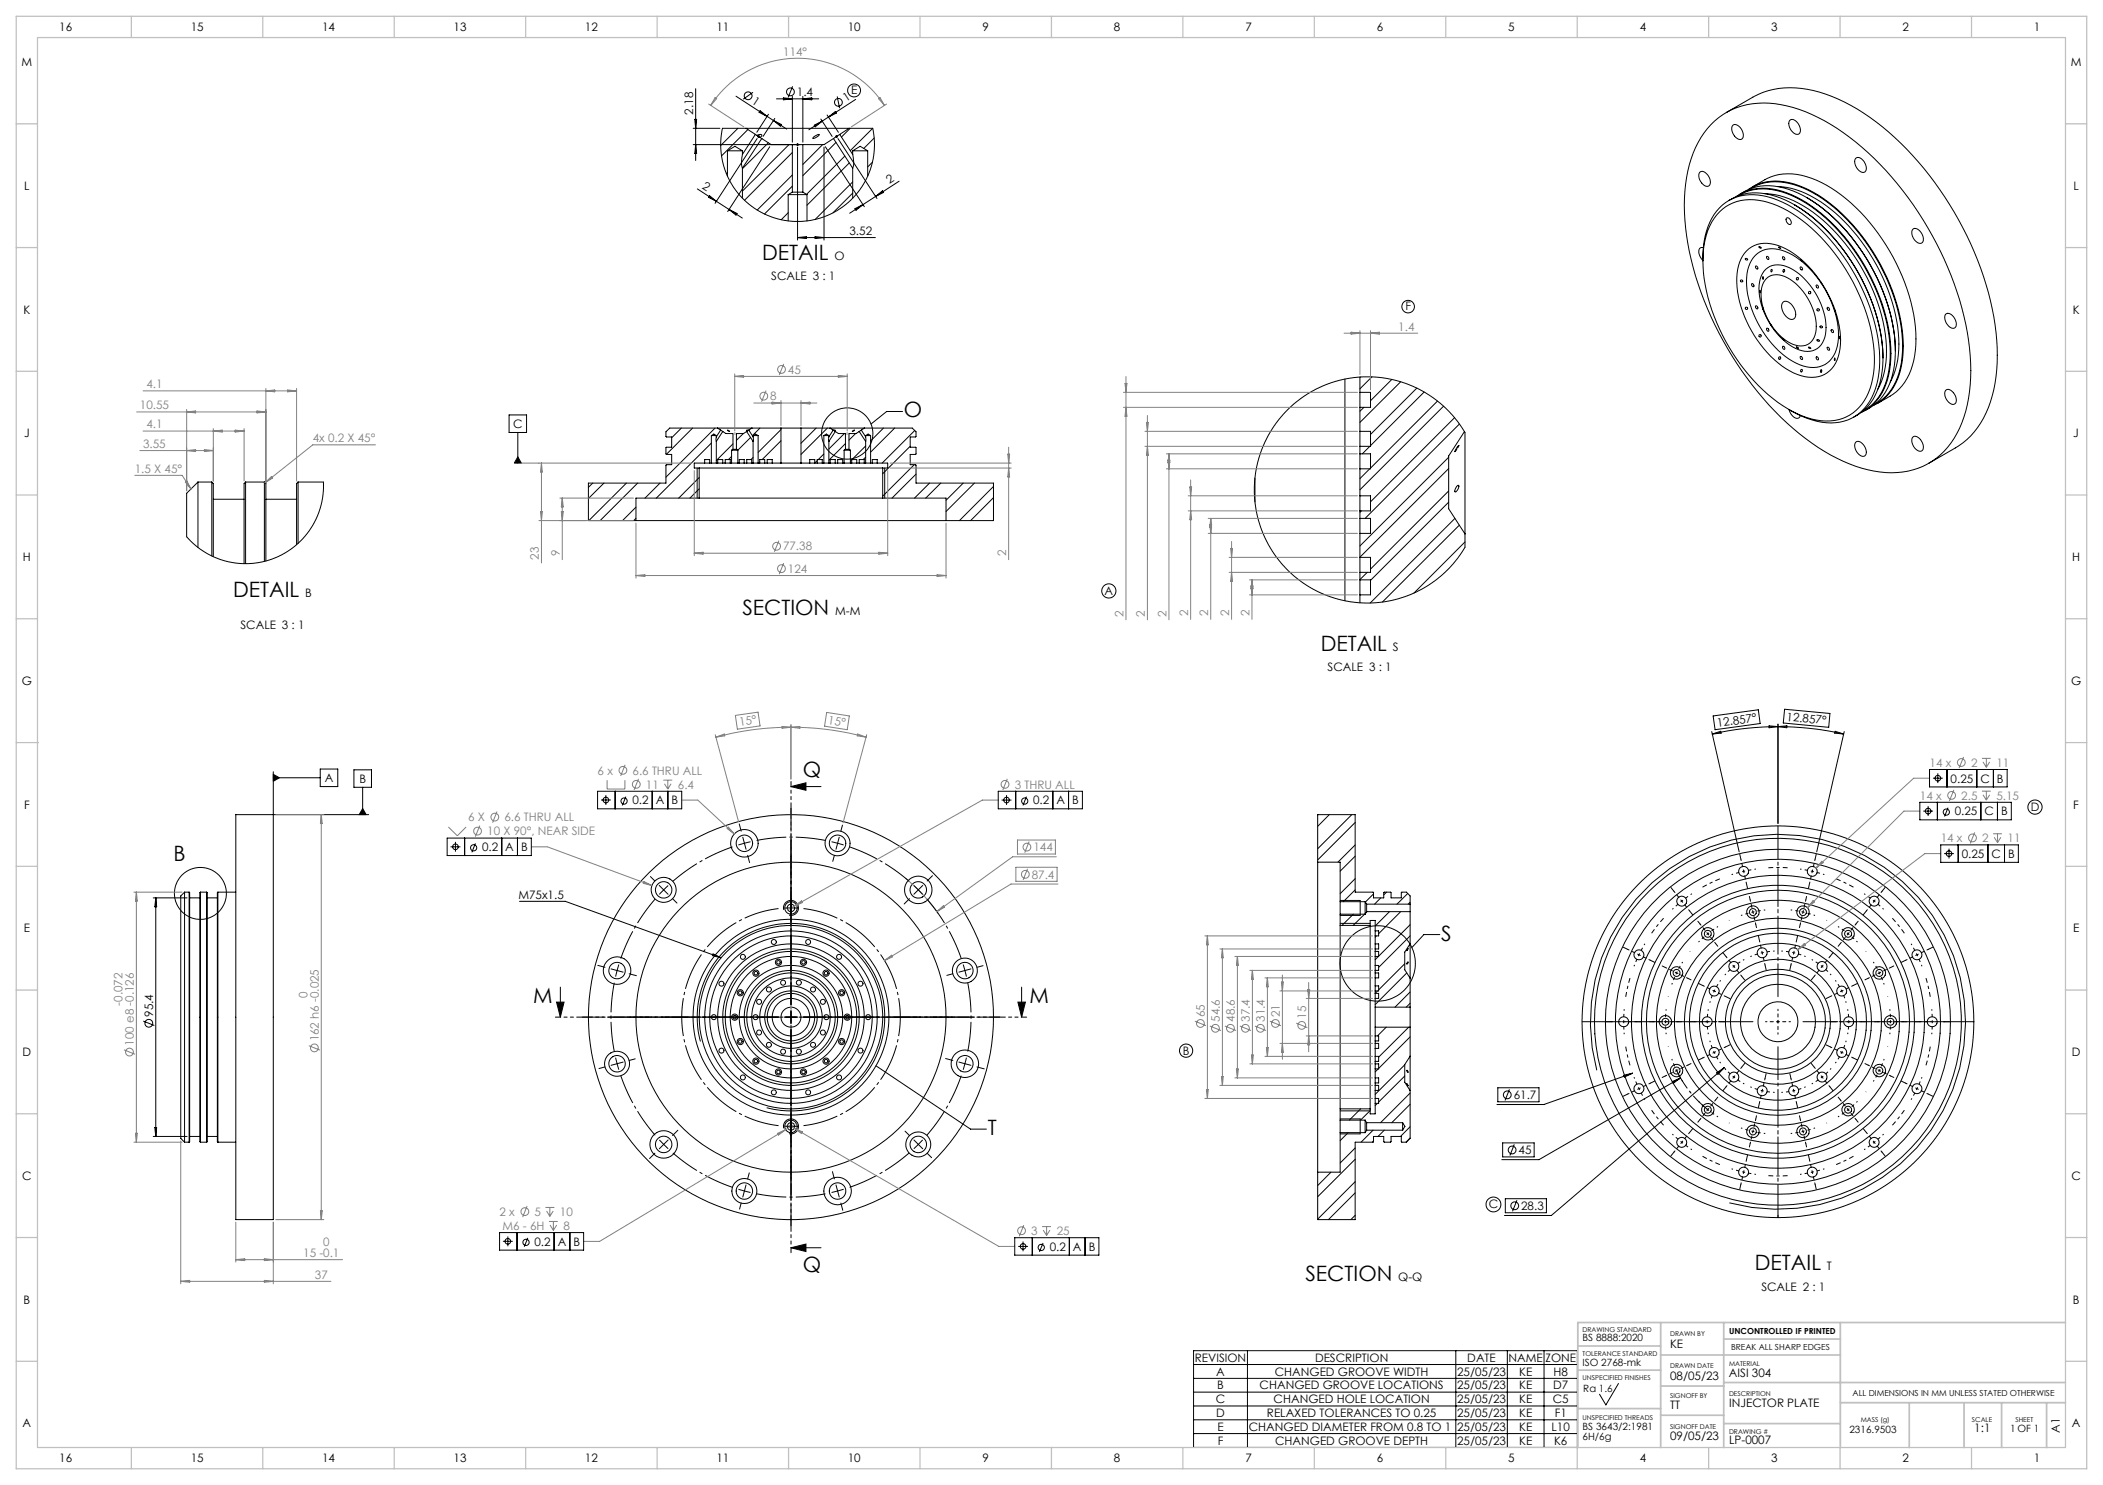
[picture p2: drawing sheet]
<svg xmlns="http://www.w3.org/2000/svg" width="841mm" height="594mm" viewBox="0 0 841 594" stroke-linecap="round" stroke-linejoin="round" font-family="sans-serif">
<defs><g id="words">
<g font-size="8.5">
<text x="304.8" y="104">DETAIL</text>
<text x="361.4" y="167">O</text>
<text x="93.2" y="238.9">DETAIL</text>
<text x="296.9" y="246.2">SECTION</text>
<text x="528.2" y="260.4">DETAIL</text>
<text x="321.1" y="310.6">Q</text>
<text x="69.4" y="344.4">B</text>
<text x="576.3" y="376.2">S</text>
<text x="213.2" y="401.1">M</text>
<text x="411.7" y="401.1">M</text>
<text x="395" y="454">T</text>
<text x="321.1" y="508.8">Q</text>
<text x="701.7" y="508.1">DETAIL</text>
<text x="522.1" y="512.6">SECTION</text>
</g>
<g font-size="4.7">
<text x="23.7" y="12.4">16</text>
<text x="76.3" y="12.4">15</text>
<text x="128.8" y="12.4">14</text>
<text x="181.4" y="12.4">13</text>
<text x="233.9" y="12.4">12</text>
<text x="286.5" y="12.4">11</text>
<text x="339.1" y="12.4">10</text>
<text x="392.9" y="12.4">9</text>
<text x="445.5" y="12.4">8</text>
<text x="498" y="12.4">7</text>
<text x="550.6" y="12.4">6</text>
<text x="603.2" y="12.4">5</text>
<text x="655.7" y="12.4">4</text>
<text x="708.3" y="12.4">3</text>
<text x="760.8" y="12.4">2</text>
<text x="813.4" y="12.4">1</text>
<text x="8.6" y="26.4">M</text>
<text x="828.1" y="26.4">M</text>
<text x="300.4" y="41.1" transform="rotate(33 300.4 41.1)">1</text>
<text x="318.7" y="38.5">1.4</text>
<text x="338.4" y="41" transform="rotate(-33 338.4 41)">1</text>
<text x="340.3" y="37.8">E</text>
<text x="277.2" y="45.8" transform="rotate(-90 277.2 45.8)">2.18</text>
<text x="9.7" y="75.9">L</text>
<text x="280.5" y="75.4" transform="rotate(33 280.5 75.4)">2</text>
<text x="355.8" y="73.7" transform="rotate(-33 355.8 73.7)">2</text>
<text x="829.2" y="75.9">L</text>
<text x="339.7" y="94">3.52</text>
<text x="333.7" y="104">O</text>
<text x="308.4" y="112.2">SCALE 3 : 1</text>
<text x="9.4" y="125.4">K</text>
<text x="562" y="124.1">F</text>
<text x="828.9" y="125.4">K</text>
<text x="205.2" y="171.2">C</text>
<text x="9.6" y="174.9">J</text>
<text x="829.1" y="174.9">J</text>
<text x="9.2" y="224.4">H</text>
<text x="828.7" y="224.4">H</text>
<text x="122.1" y="238.9">B</text>
<text x="441.8" y="238">A</text>
<text x="96.2" y="251.6">SCALE 3 : 1</text>
<text x="334" y="246.1">M-M</text>
<text x="557" y="260.4">S</text>
<text x="530.9" y="268.6">SCALE 3 : 1</text>
<text x="8.7" y="273.9">G</text>
<text x="828.2" y="273.9">G</text>
<text x="686.8" y="290.7" transform="rotate(-8 686.8 290.7)">12.857°</text>
<text x="714.3" y="288.3" transform="rotate(5 714.3 288.3)">12.857°</text>
<text x="129.9" y="312.9">A</text>
<text x="143.7" y="313.2">B</text>
<text x="780.1" y="313">0.25</text>
<text x="792" y="313">C</text>
<text x="798.6" y="313">B</text>
<text x="9.6" y="323.4">F</text>
<text x="252.9" y="321.8">0.2</text>
<text x="262.2" y="321.8">A</text>
<text x="268.5" y="321.8">B</text>
<text x="413.2" y="321.8">0.2</text>
<text x="422.5" y="321.8">A</text>
<text x="428.8" y="321.8">B</text>
<text x="829.1" y="323.4">F</text>
<text x="781.7" y="326.2">0.25</text>
<text x="793.6" y="326.2">C</text>
<text x="800.2" y="326.2">B</text>
<text x="812.2" y="324.4">D</text>
<text x="192.8" y="340.5">0.2</text>
<text x="202.1" y="340.5">A</text>
<text x="208.4" y="340.5">B</text>
<text x="784.5" y="343.2">0.25</text>
<text x="796.4" y="343.2">C</text>
<text x="803.1" y="343.2">B</text>
<text x="207.3" y="359.5">M75x1.5</text>
<text x="9.5" y="372.9">E</text>
<text x="829" y="372.9">E</text>
<text x="61.2" y="406.7" transform="rotate(-90 61.2 406.7)">95.4</text>
<text x="9" y="422.4">D</text>
<text x="473.1" y="421.8">B</text>
<text x="828.5" y="422.4">D</text>
<text x="605.4" y="439.6">61.7</text>
<text x="607.3" y="461.7">45</text>
<text x="8.9" y="471.9">C</text>
<text x="828.4" y="471.9">C</text>
<text x="595.4" y="483.4">C</text>
<text x="608.3" y="484">28.3</text>
<text x="213.7" y="498.3">0.2</text>
<text x="223" y="498.3">A</text>
<text x="229.3" y="498.3">B</text>
<text x="419.8" y="500.3">0.2</text>
<text x="429.1" y="500.3">A</text>
<text x="435.4" y="500.3">B</text>
<text x="730.6" y="508.1">T</text>
<text x="559.2" y="512.6">Q-Q</text>
<text x="9.4" y="521.4">B</text>
<text x="704.4" y="516.3">SCALE 2 : 1</text>
<text x="828.9" y="521.4">B</text>
<text x="667.9" y="539.1">KE</text>
<text x="477.8" y="544.7">REVISION</text>
<text x="525.9" y="544.7">DESCRIPTION</text>
<text x="586.8" y="544.7">DATE</text>
<text x="603.3" y="544.7">NAME</text>
<text x="618" y="544.7">ZONE</text>
<text x="486.4" y="550.2">A</text>
<text x="509.8" y="550.2">CHANGED GROOVE WIDTH</text>
<text x="582.7" y="550.2">25/05/23</text>
<text x="607.5" y="550.2">KE</text>
<text x="621.3" y="550.2">H8</text>
<text x="691.4" y="550.9">AISI 304</text>
<text x="486.8" y="555.8">B</text>
<text x="503.7" y="555.8">CHANGED GROOVE LOCATIONS</text>
<text x="582.7" y="555.8">25/05/23</text>
<text x="607.5" y="555.8">KE</text>
<text x="621.1" y="555.8">D7</text>
<text x="667.9" y="552">08/05/23</text>
<text x="486.2" y="561.3">C</text>
<text x="509.3" y="561.3">CHANGED HOLE LOCATION</text>
<text x="582.7" y="561.3">25/05/23</text>
<text x="607.5" y="561.3">KE</text>
<text x="621" y="561.3">C5</text>
<text x="667.9" y="563.8">TT</text>
<text x="691.5" y="562.7">INJECTOR PLATE</text>
<text x="486.4" y="566.8">D</text>
<text x="506.7" y="566.8">RELAXED TOLERANCES TO 0.25</text>
<text x="582.7" y="566.8">25/05/23</text>
<text x="607.5" y="566.8">KE</text>
<text x="621.7" y="566.8">F1</text>
<text x="9" y="570.9">A</text>
<text x="486.9" y="572.3">E</text>
<text x="499.4" y="572.3">CHANGED DIAMETER FROM 0.8 TO 1</text>
<text x="582.7" y="572.3">25/05/23</text>
<text x="607.5" y="572.3">KE</text>
<text x="620.5" y="572.3">L10</text>
<text x="789.5" y="572.9">1:1</text>
<text x="823.7" y="573.1" transform="rotate(-90 823.7 573.1)">A1</text>
<text x="828.5" y="570.9">A</text>
<text x="487" y="577.9">F</text>
<text x="509.9" y="577.9">CHANGED GROOVE DEPTH</text>
<text x="582.7" y="577.9">25/05/23</text>
<text x="607.5" y="577.9">KE</text>
<text x="621.5" y="577.9">K6</text>
<text x="667.9" y="576.2">09/05/23</text>
<text x="691.5" y="577.7">LP-0007</text>
<text x="23.7" y="584.9">16</text>
<text x="76.3" y="584.9">15</text>
<text x="128.8" y="584.9">14</text>
<text x="181.4" y="584.9">13</text>
<text x="233.9" y="584.9">12</text>
<text x="286.5" y="584.9">11</text>
<text x="339.1" y="584.9">10</text>
<text x="392.9" y="584.9">9</text>
<text x="445.5" y="584.9">8</text>
<text x="498" y="584.9">7</text>
<text x="550.6" y="584.9">6</text>
<text x="603.2" y="584.9">5</text>
<text x="655.7" y="584.9">4</text>
<text x="708.3" y="584.9">3</text>
<text x="760.8" y="584.9">2</text>
<text x="813.4" y="584.9">1</text>
</g>
<g font-size="4.7" fill="#808080">
<text x="313.2" y="22.4" transform="rotate(-1 313.2 22.4)">114°</text>
<text x="559.2" y="132.2">1.4</text>
<text x="315.1" y="149.5">45</text>
<text x="58.5" y="155.3">4.1</text>
<text x="308" y="160.1">8</text>
<text x="55.9" y="163.7">10.55</text>
<text x="58.5" y="171.4">4.1</text>
<text x="57.2" y="179.2">3.55</text>
<text x="125.1" y="176.9">4x 0.2 X 45°</text>
<text x="53.9" y="189.1">1.5 X 45°</text>
<text x="313.2" y="220.2">77.38</text>
<text x="215.5" y="223.9" transform="rotate(-90 215.5 223.9)">23</text>
<text x="223.9" y="222.6" transform="rotate(-90 223.9 222.6)">9</text>
<text x="402.4" y="222.6" transform="rotate(-90 402.4 222.6)">2</text>
<text x="315.1" y="229.1">124</text>
<text x="449.3" y="246.6" transform="rotate(-90 449.3 246.6)">2</text>
<text x="457.9" y="246.6" transform="rotate(-90 457.9 246.6)">2</text>
<text x="466.5" y="246.6" transform="rotate(-90 466.5 246.6)">2</text>
<text x="475.2" y="246.4" transform="rotate(-90 475.2 246.4)">2</text>
<text x="483.2" y="246.4" transform="rotate(-90 483.2 246.4)">2</text>
<text x="491.5" y="246.4" transform="rotate(-90 491.5 246.4)">2</text>
<text x="499.7" y="246.4" transform="rotate(-90 499.7 246.4)">2</text>
<text x="295.8" y="290.5" transform="rotate(-8 295.8 290.5)">15°</text>
<text x="331" y="289.6" transform="rotate(9 331 289.6)">15°</text>
<text x="239" y="309.8">6 x</text>
<text x="253" y="309.8">6.6 THRU ALL</text>
<text x="771.7" y="306.7">14 x</text>
<text x="788.2" y="306.7">2</text>
<text x="798.4" y="306.7">11</text>
<text x="258.3" y="315.4">11</text>
<text x="271.1" y="315.4">6.4</text>
<text x="405.8" y="315.4">3 THRU ALL</text>
<text x="767.8" y="319.8">14 x</text>
<text x="784.3" y="319.8">2.5</text>
<text x="798.4" y="319.8">5.15</text>
<text x="187.2" y="328.5">6 X</text>
<text x="201.8" y="328.5">6.6 THRU ALL</text>
<text x="194.9" y="334.1">10 X 90°, NEAR SIDE</text>
<text x="413.3" y="340.5">144</text>
<text x="776.1" y="336.9">14 x</text>
<text x="792.7" y="336.9">2</text>
<text x="802.9" y="336.9">11</text>
<text x="412.6" y="351.4">87.4</text>
<text x="123" y="399.3" transform="rotate(-90 123 399.3)">0</text>
<text x="49" y="402.3" transform="rotate(-90 49 402.3)">-0.072</text>
<text x="481.8" y="406.8" transform="rotate(-90 481.8 406.8)">65</text>
<text x="511.8" y="406.8" transform="rotate(-90 511.8 406.8)">21</text>
<text x="522.3" y="407.6" transform="rotate(-90 522.3 407.6)">15</text>
<text x="487.8" y="408.7" transform="rotate(-90 487.8 408.7)">54.6</text>
<text x="493.8" y="408.7" transform="rotate(-90 493.8 408.7)">48.6</text>
<text x="499.8" y="408.7" transform="rotate(-90 499.8 408.7)">37.4</text>
<text x="505.8" y="408.7" transform="rotate(-90 505.8 408.7)">31.4</text>
<text x="53.5" y="418.2" transform="rotate(-90 53.5 418.2)">100 e8 -0.126</text>
<text x="127.4" y="416.6" transform="rotate(-90 127.4 416.6)">162 h6 -0.025</text>
<text x="199.8" y="486.3">2 x</text>
<text x="201" y="492">M6 - 6H</text>
<text x="213.8" y="486.3">5</text>
<text x="223.9" y="486.3">10</text>
<text x="225.3" y="492">8</text>
<text x="412.4" y="494">3</text>
<text x="422.6" y="494">25</text>
<text x="121.3" y="502.8">15 -0.1</text>
<text x="129.3" y="498.3">0</text>
<text x="125.9" y="511.5">37</text>
</g>
<g font-size="4">
<text x="632.9" y="536.4">BS 8888:2020</text>
<text x="632.9" y="546.2">ISO 2768-mk</text>
<text x="633.2" y="556.8">Ra 1.6</text>
<text x="632.9" y="571.9">BS 3643/2:1981</text>
<text x="632.9" y="575.9">6H/6g</text>
<text x="739.6" y="573.2">2316.9503</text>
<text x="803.9" y="572.7">1 OF 1</text>
</g>
<g font-size="3.3">
<text x="691.4" y="533.5">UNCONTROLLED IF PRINTED</text>
<text x="692.3" y="539.9">BREAK ALL SHARP EDGES</text>
<text x="740.9" y="558.3">ALL DIMENSIONS IN MM UNLESS STATED OTHERWISE</text>
</g>
<g font-size="2.7">
<text x="632.9" y="532.7">DRAWING STANDARD</text>
<text x="667.9" y="534.6">DRAWN BY</text>
<text x="632.9" y="542.5">TOLERANCE STANDARD</text>
<text x="667.9" y="547.2">DRAWN DATE</text>
<text x="691.4" y="546.2">MATERIAL</text>
<text x="632.9" y="552">UNSPECIFIED FINISHES</text>
<text x="667.9" y="559.2">SIGNOFF BY</text>
<text x="691.4" y="558.3">DESCRIPTION</text>
<text x="632.9" y="568.2">UNSPECIFIED THREADS</text>
<text x="744.1" y="568.9">MASS (g)</text>
<text x="788.6" y="568.9">SCALE</text>
<text x="806" y="568.9">SHEET</text>
<text x="667.9" y="571.5">SIGNOFF DATE</text>
<text x="691.4" y="573.7">DRAWING #</text>
</g>
</g></defs>
<g fill="none" stroke="#000" stroke-width=".4">
<path d="M278.2 35.5v28.7M294.3 38.5l20.3 13.1M301.1 36.9l-3.9 2.8M310.5 39.5h16.9M313.3 39.2l3.6 .3-3.6 .4zM316.9 38.6v18.3M317 34.5l-1.8 4.5M321.1 38.6v18.3M321.1 39.5l3.5-.3v.7zM334.8 38.6l.9 4.7M342.2 39.8l-18.7 12.1M277.2 51.3h10.7"/>
<path d="M277.2 57.8h42.8M277.8 47.8h.8l-.4 3.5zM278.2 57.8l.4 3.6h-.8zM295.1 51.3l-6.9 6.9M298.3 51.3h41.3M298.3 51.3l3.8 2.5M299.1 51.8l-10.6 10.6M302.1 53.8l2.5 1.6M302.1 53.8l-5.2 8M302.7 54.2l1.7-.4 .3 .5-.8 .7M302.8 55.4l-16.8 25.9M302.9 54.6h.9"/>
<path d="M303 54.2l.7 .7M303.4 54.1v1M303.7 54.2l-.7 .7M304 44.3l2.8 2.3-3.2-1.7zM304.6 55.4l-7.7 11.9M304.6 55.4l3.8 2.4M307.3 57.1l-10.4 10.4M307.3 45.7l-4.7 7.2M307.8 58.7l-16.8 25.9M309.3 48.2l3.2 1.6-.4 .6zM309.8 47.4l-4.6 7.2M315.5 57.8l-18.6 18.6"/>
<path d="M318.6 57.5l.7 .7M318.9 57.4v.9M318.9 58.8v37.2M319.3 57.5l-.7 .7M321.1 57.8h-4.2v19.1M321.1 57.8v19.1M325.3 54.9l2.2-1.1a2.42 2.42 0 0 1-2.5 1.5zM325.6 50.1l3.2-1.6-2.8 2.2zM328.3 47.6l4.5 7M329 57.8l-7.9 8M329.5 58.8v37.2M330.1 58.7l15.6 24"/>
<path d="M330.8 46l4.5 6.9M331.3 46.8l2.8-2.2 .4 .6zM333.3 55.4l7.7 11.9M333.3 55.4l-3.8 2.4h-8.4M334.1 54.6h1M334.2 54.2l.7 .7M334.3 57l-13.2 13.3M334.6 54.1v1M334.9 54.2l-.7 .7M335.1 55.4l15.6 24M335.8 53.8l-2.5 1.6M335.8 53.8l5.2 8"/>
<path d="M339.6 51.3h9.4M339.6 51.3l-3.8 2.5M340 51.3l-3.5 3.5M349 51.3l.6 3.5 .1 3.6-.9 6.8-2.3 6.3-3.2 5.2-4.3 4.5-2.1 1.6-4.1 2.5-5.9 2.3-6.5 1-3.5-.1-4.5-.6-3.9-1.1-4.4-2-3.4-2.2-2.8-2.4-2.9-3.1-2.6-3.8-2.6-5.5-1.3-5.4-.3-5.8 .6-4.9 .1-.4h9.4M349 51.3l-9 8.9M349.6 55.2l-4.2 4.2M684.2 49.8a29.9 29.9 0 0 1 28-7.9 72.5 72.5 0 0 1 34.9 19.2 133.3 133.3 0 0 1 40.1 75 61.4 61.4 0 0 1-4.6 37.2 28.9 28.9 0 0 1-30.7 15.5 68.3 68.3 0 0 1-34.8-17.4 132.7 132.7 0 0 1-42.6-77.1 61.4 61.4 0 0 1 4.6-37.3 32 32 0 0 1 5.1-7.2zM690.4 45l10.6-6.1a34.6 34.6 0 0 1 29.1-1.2 92.9 92.9 0 0 1 39.3 29.7 129.1 129.1 0 0 1 29.1 68.7 55.7 55.7 0 0 1-6.4 33.1l-1.2 1.8a28.1 28.1 0 0 1-8.9 8.2l-10.7 6.1M692.8 50.3a2.4 2.4 0 0 1 3.7 1.4 2.68 2.68 0 0 1-.3 4.1 4.3 4.3 0 0 1-3.4-5.5zM715.9 48a2.86 2.86 0 0 1 3.6 2.1l.4 1.4a1.61 1.61 0 0 1-.6 2.1 1.61 1.61 0 0 1-2.1-.5 4.1 4.1 0 0 1-1.3-5.1zM278.9 75.6l7.6 4.9M283.7 78.3l2.8 2.2-3.2-1.6z"/>
<path d="M290.9 60.3h6M290.9 60.3v10.1M290.9 60.3l3-1.8 3 1.8M290.9 69l-.4 .4M296.9 61.8l-.4 3.4 .4 2.1M296.9 60.3v1.5M296.9 67.3v12M315.2 77.9h7.5M315.2 77.9v10.5M316.9 76.9h4.2M316.9 76.9l-1.7 1M316.9 74.5l-11.2 11.1"/>
<path d="M316.9 70l-14.1 14M316.9 61l-19.2 19.1M321.1 76.9l1.6 1M322.7 77.9v10.5M337.9 62.4l-15.4 15.3M339.7 65.2l-17 16.9M341 61.8l.4 3.4-.4 2.1M341 60.3h6M341 60.3v1.5M341 67.3v12M341 60.3l3-1.8 3 1.8M341 72.8l-15 15"/>
<path d="M341 77.3l-7.9 7.8M347 60.3v10.1M348.9 64.9l-1.9 1.9M350.1 78.6l2.8-2.3 .4 .7zM359.6 72.5l-14.5 9.3M679.7 69a1.97 1.97 0 0 1 3.1 .9 3.4 3.4 0 0 1 .6 4.5 3.1 3.1 0 0 1-3.7-2.4l-.4-2zM694.3 78.6a21 21 0 0 1 20.1-1.5 61.7 61.7 0 0 1 28.3 24.3 73.3 73.3 0 0 1 13.4 42.2 26.3 26.3 0 0 1-7.8 18.8l-4.1 2.7M695.1 78.3a21 21 0 0 1 19.2-1 61.4 61.4 0 0 1 28.1 24.3 73.2 73.2 0 0 1 13.5 42 24.6 24.6 0 0 1-9.1 19.8l-1.9 1.1M695.9 77.6a20.7 20.7 0 0 1 19.3-1.9 58.6 58.6 0 0 1 26.8 21.3 75.5 75.5 0 0 1 15.9 44.5 25.7 25.7 0 0 1-8.4 20.5l-3.7 2.2M699.2 75.8a21 21 0 0 1 20.1-1.6 61.7 61.7 0 0 1 28.3 24.4 73.3 73.3 0 0 1 13.5 42.2 24.8 24.8 0 0 1-9.1 19.8l-2.8 1.6M700.1 75.5a21 21 0 0 1 19.1-1 61.7 61.7 0 0 1 28.2 24.2 75 75 0 0 1 13.5 39.8 28.7 28.7 0 0 1-6.6 19.9l-2.5 2.1-2 1.2M700.8 74.8a29.1 29.1 0 0 1 10.7-5 32 32 0 0 1 22.8 6.7 79.7 79.7 0 0 1 31.9 56.7 29.7 29.7 0 0 1-6.6 22.3 30 30 0 0 1-8.8 5.9"/>
<path d="M705.9 77.5a35.5 35.5 0 0 1 21.1 8.9 76.6 76.6 0 0 1 27.4 51.8 33.3 33.3 0 0 1-3.4 17.4M710.8 74.6a35.5 35.5 0 0 1 21.1 8.9 76.4 76.4 0 0 1 27.4 51.9 32.4 32.4 0 0 1-3.4 17.4M722.6 79.1a77.6 77.6 0 0 1 33 45.1 58.7 58.7 0 0 1 2.4 16.1M742.2 63.2a2.83 2.83 0 0 1 3.6 2.2l.3 .6a1.72 1.72 0 0 1 .3 2 1.72 1.72 0 0 1-1.9 .9 4.6 4.6 0 0 1-2.6-5.3zM286.5 80.5l5 3.3M291.5 83.8l5.4 3.4M291.5 83.8l3.2 1.6-.4 .6zM315.2 85.1l-2.8 2.8M318.9 95h31.2M318.9 95l3.6-.4v.8zM326 94.6l3.5 .4-3.5 .4zM341.9 83.5l3.2-1.7-2.8 2.3z"/>
<path d="M345.1 81.8l-5.3 3.5M681.2 99.1a1.57 1.57 0 0 0-1.8 .5 1.57 1.57 0 0 0 0 1.9l.6 1.3 1 1.4M687.7 84.7a18.7 18.7 0 0 1 19.3-3.8 55.5 55.5 0 0 1 26.6 20.3 73.6 73.6 0 0 1 16 43.9 26.2 26.2 0 0 1-7.3 19 19.3 19.3 0 0 1-19.6 3 58.7 58.7 0 0 1-28.1-23.4 72.6 72.6 0 0 1-13.6-39.4 27.5 27.5 0 0 1 6.7-19.6zM691.3 80.2a20.8 20.8 0 0 1 18.9-1.6 58.6 58.6 0 0 1 26.9 21.2 75.5 75.5 0 0 1 15.9 44.5 26 26 0 0 1-8.5 20.5l-3.1 2M703.4 98.7l.6 .1 .3 .4h-.5zM711.3 98.9l.8 .5zM714.4 87.2a1.65 1.65 0 0 1 1.6 .8 1.65 1.65 0 0 1 0 1.8 1.82 1.82 0 0 1-1.6-2.6zM717.7 81.9a76.1 76.1 0 0 1 31.3 40 61.7 61.7 0 0 1 4 21.3M764.9 91.8a2.57 2.57 0 0 1 3.7 1.7 2.38 2.38 0 0 1-.6 3.9 4.2 4.2 0 0 1-3.1-5.6zM681 104.3a29.3 29.3 0 0 1 6.6-21.2 19 19 0 0 1 19.4-4.4 55.1 55.1 0 0 1 27 19.7 77.9 77.9 0 0 1 17.7 44.4 28.2 28.2 0 0 1-7.2 21.7 19.4 19.4 0 0 1-19.7 3.5l-4-1.4-5.5-2.8M698 103.4a.44 .44 0 0 1 .7 0 .44 .44 0 0 1-.1 .6l-.6-.3zM698.5 100.3a11.6 11.6 0 0 1 12.6-2.1 39.5 39.5 0 0 1 20.5 20.6 34.8 34.8 0 0 1 3.6 23.8 11 11 0 0 1-15 7.7 37.6 37.6 0 0 1-19.7-17.9 37.1 37.1 0 0 1-5.3-26l1-2.8z"/>
<path d="M700.6 113.4a.63 .63 0 0 1 .8 .5 .63 .63 0 0 1-.5 .7l-.4-.6zM702 102.2a10.6 10.6 0 0 1 12-1.6 38 38 0 0 1 19.2 22.5 23.9 23.9 0 0 1 0 19.3 10.2 10.2 0 0 1-13.5 3.5 38.5 38.5 0 0 1-19.9-24.3 21.3 21.3 0 0 1 1.3-18.5zM702.2 106.4a.7 .7 0 0 1 .7 .4 .7 .7 0 0 1-.2 .8l-.7-.7zM703.8 116.1l.1 1zM705 110.7v1zM706.1 107.7a8.7 8.7 0 0 1 10.7 .1 29.1 29.1 0 0 1 13.4 24.6 7.7 7.7 0 0 1-7.4 8.2 19.7 19.7 0 0 1-14.1-9.7 25.4 25.4 0 0 1-4.8-19.4l.9-2.1zM706.2 111.6a7.3 7.3 0 0 1 9.7 .1 24.1 24.1 0 0 1 10.4 20.1 6.3 6.3 0 0 1-9.3 5.9 23.2 23.2 0 0 1-12.5-22.4l.6-2.1zM706.5 102.6a.66 .66 0 0 1 .8 .4 .66 .66 0 0 1-.3 .8l-.5-.5zM708.3 107.8a.35 .35 0 0 1 .4 .5 .35 .35 0 0 1-.5 .2zM712.9 102.8a.64 .64 0 0 1 .8 .3 .64 .64 0 0 1-.3 .8l-.5-.5zM720 106.8a.63 .63 0 0 1 .8 .4 .63 .63 0 0 1-.4 .8l-.5-.6zM720.8 104.5l-.7-.7 .7 .7"/>
<path d="M726.4 114a.62 .62 0 0 1 .7 .4 .62 .62 0 0 1-.3 .8l-.5-.6zM728 112.6l.6 .9zM702.1 122.3a.63 .63 0 0 1 .8 .4 .63 .63 0 0 1-.4 .8l-.4-.6zM704.9 123l.3 .9zM706.5 131.3a.64 .64 0 0 1 .8 .4 .64 .64 0 0 1-.3 .8l-.5-.6zM708.2 129.9l.5 .8zM712.9 138.6a.64 .64 0 0 1 .8 .3 .64 .64 0 0 1-.3 .8l-.5-.5zM713 135.6l.7 .6zM713.1 120.8a3.2 3.2 0 0 1 4.1 2.1 3.5 3.5 0 0 1 0 4.7 4 4 0 0 1-4.4-3.3l-.3-2.1zM718.4 138.8l.8 .5zM723.2 138.9h.6l.3 .4h-.6zM730.7 139a.66 .66 0 0 1 .8 .3 .66 .66 0 0 1-.2 .8l-.5-.4z"/>
<path d="M730.8 123a.61 .61 0 0 1 .8 .4 .61 .61 0 0 1-.4 .7l-.5-.6zM732.4 131.8a.61 .61 0 0 1 .8 .4 .61 .61 0 0 1-.4 .8l-.5-.6zM733.8 124.5l-.3-.9 .4 .9M735.6 134.5l.1 1zM778.1 125.7a2.62 2.62 0 0 1 3.6 1.8 2.38 2.38 0 0 1-.5 3.8 4.2 4.2 0 0 1-3.1-5.6zM537.8 151.6v88.7M543.8 156.9v6M543.8 156.9h4.3v6h-4.3M543.8 150.8v6.1M544.1 150.8l-.3 .2M548.6 150.7l-4.8 4.8M556.6 151.8l-8.5 8.5"/>
<path d="M560.1 152.7l-16.3 16.3M566.6 155.3l-18.5 18.5M569.5 156.8l-21.4 21.5M719.9 142.7a.65 .65 0 0 1 .8 .3 .65 .65 0 0 1-.2 .8l-.5-.5zM726.3 142.8a.66 .66 0 0 1 .8 .3 .66 .66 0 0 1-.2 .9l-.5-.5zM733.6 143.3l.3 .3-.2 .6zM778 156.2a1.97 1.97 0 0 1 3.2 .9 3.4 3.4 0 0 1 .5 4.5 3.1 3.1 0 0 1-3.6-2.4l-.4-2zM203.6 166h7v7h-7zM207.1 173v12.2M272.5 171.2l-3.9 3.9M277 171.2l-10.5 10.5M284.5 174.2h2"/>
<path d="M284.5 174.2v11M284.5 174.2l1-.6 1 .6M284.5 177.2l-22 22M286 171.2l-19.7 19.7M286.5 174.7v1.9M286.5 174.2v.5M286.5 176.6v8.6M286.9 171.2h13.8M286.9 171.2h-19.1l-1.5 1.5v1.9l2.3 .2v4.1l-2.3 .2 .2 2.7M286.9 171.2l1.3 .8M288.2 172l.8 .6M288.2 172l-1.7 2.7"/>
<path d="M289 172.6l-2.5 4M289 172.6l1.3 .8h2.8M289.1 172.6l-.2 .1M290.9 172.1l.9 .5zM293.1 179.7h1.4M293.1 173.4h1.4M293.1 179.7l-.5 .4M293.1 173.4v6.3M293.1 177.5l-6.6 6.7M294.5 179.7l.6 .4M294.5 173.4v6.3M297.3 173.4l-2.8 2.7"/>
<path d="M298.6 172.6l2.6 4M298.6 172.6l-1.3 .8h-2.8M299.2 172.2l-.6-.1 .2 .3M299.4 172l-.8 .6M299.4 172l1.8 2.7M300.1 175l-5 5.1M300.7 171.2l-1.3 .8M300.7 171.2h11.6M301.2 174.7v1.9M301.2 174.2h2M301.2 174.2v.5M301.2 176.6v8.6"/>
<path d="M301.2 174.2l1-.6 1 .6M303.2 174.2v11M303.9 171.2l-3 3.1M312.3 171.2h8M312.3 171.2v14M312.3 171.8l-9.1 9.2M312.3 176.3l-7.5 7.5M320.3 171.2h11.6M320.3 171.2v14M326.4 171.2l-6.1 6.1M329.5 174.2h2M329.5 174.2v11"/>
<path d="M329.5 174.2l.9-.6 1.1 .6M330.9 171.2l-10.6 10.6M331.5 174.7v1.9M331.5 174.2v.5M331.5 176.6v8.6M331.9 171.2h13.8M331.9 171.2l1.3 .8M333.2 172l.8 .6M333.2 172l-1.7 2.7M333.4 172.2l.6-.1-.2 .3M334 172.6l-2.5 4M334 172.6l1.3 .8h2.8"/>
<path d="M337.7 173.4l-6.2 6.2M338.1 179.7h1.4M338.1 173.4h1.4M338.1 173.4v6.3M338.1 179.7l-.5 .4M338.1 177.4l-6.6 6.7M339.5 179.7l.6 .4M339.5 173.4v6.3M340.9 172.4l.8-.3zM342.2 173.4l-2.7 2.7M343.6 172.6l2.6 4M343.6 172.6l-1.3 .8h-2.8"/>
<path d="M344.5 172l-.9 .6M344.5 172l1.7 2.7M345.7 171.2h19.1l1.5 1.5-.2 2.1h-2.1v4.1l2.3 .2v2.5l-2.3 .2v4.1l2.3 .2v7.1h31v15h-19M345.7 171.2l-1.2 .8M346.2 174.7v1.9M346.2 174.2h2M346.2 174.2v.5M346.2 176.6v8.6M346.2 174.2l1-.6 1 .6M346.2 178.4l-5.5 5.4M348.2 174.2v11M353.3 171.2l-5.1 5.2"/>
<path d="M357.8 171.2l-9.6 9.7M360.9 164.6h-6.3l-6.3 5M364 178.5l-11 11M365.8 172.2l-13 13M514.9 163.9l6.7-5.5 7.2-3.9 3.6-1.4 5.2-1.4 7.5-1 4.8 .1 5.1 .6 8 2.3 7.1 3.4 4 2.8 3.9 3.3 4.8 5.3 3.1 4.5v45.9l-2.8 4.2-3.5 4.1-3.5 3.4-3.6 2.6-3.8 2.4-4 2-8.4 2.6-8.5 1-4.6-.1-5.1-.7-8.2-2.5-4.8-2.3-3-1.8-6.6-5.2-3-3.2-2.6-3.3-4.1-7.1-1.6-3.8-1.3-4.5-1-5.5-.3-3.7 .1-4.5 .5-4.7 1.1-4.8 1.4-4 2.2-4.8 2.2-3.6 2.4-3.4zM543.8 172.5v6M543.8 162.9v9.6M543.8 178.5v3M543.8 172.5h4.3v6h-4.3M545.4 162.9l-1.6 1.6M547.8 178.5l-3 3M574.9 160.4l-26.8 26.8"/>
<path d="M577.3 162.5l-33.5 33.4M581.7 167.1l-33.6 33.6M582.9 179.2l.5-1.1-1.6 2.6 .8-.9M583.6 169.6l-37.7 37.8M585.6 172.6l-6.3 9.8v21.1l6.6 10.1M715.4 163.8a4.1 4.1 0 0 0 3.7 3.5l.8-1.1M742.2 176.8a2.83 2.83 0 0 1 3.6 2.1l.3 .7a1.75 1.75 0 0 1 .3 2 1.75 1.75 0 0 1-1.9 .9 4.3 4.3 0 0 1-2.3-5.7zM764.8 175a2.36 2.36 0 0 1 3.6 1.5 2.65 2.65 0 0 1-.2 4 4.2 4.2 0 0 1-3.4-5.5zM79.2 192.8l-4.6 4.5v17.4l4.7 4.4 5.6 3.4 6.3 2.2 5.7 .8 3.8-.1 4.4-.7 6.3-2.1 2.9-1.6 3.5-2.4 2.8-2.6 3-3.6 2.7-4.6 1.8-4.7 1.1-5.3 .1-5h-10.1M79.2 192.8v26.2M79.2 192.8h5.5M84.7 192.8v29.6"/>
<path d="M84.7 192.8a2.97 2.97 0 0 1 .6 3.1v26.8M85.3 199.7h12.3M98.2 192.8v32.7M98.2 192.8a1.96 1.96 0 0 0-.6 2.4v30.3M98.2 192.8h7.5M105.7 192.8v31.8M105.7 192.8a2.97 2.97 0 0 1 .6 3.1v28.5M106.3 199.7h12.3M119.2 192.8a1.96 1.96 0 0 0-.6 2.4v22.7M119.2 192.8v24.5M207.1 182.8l1.4 2.4h-2.8zM237 193.2l-1.7 1.7"/>
<path d="M241.5 193.2l-6.2 6.2M250.5 193.2l-15 15M255 193.2l-15 15M263.9 193.2l-5.9 6M266.5 181.8h2.1v4.1l-2.3 .2v7.1h-31v15h19M278.8 187.2v12M279.6 187.2h73.4M279.6 199.2h73.4M279.6 199.2h-25.3v9M279.6 187.2v12M279.6 191l-8.2 8.2M279.6 195.5l-3.7 3.7"/>
<path d="M281.8 185.2h2M281.8 185.2h-4.2v2h2M281.8 185.2v-1.4h2v1.4M283.8 185.2h.7M284.5 185.2h2M286.5 185.2h.5M287 185.2h2M287 185.2v-1.4h2v1.4M289 185.2h1M290 185.2h2M290 185.2v-1.4h2v1.4M290 185.1l-.1 .1"/>
<path d="M292 185.2h.6M292.6 180.1h2.5M292.6 185.2h2.5M292.6 180.1v5.1M292.6 182.6l-1.3 1.2M295.1 185.2h.5M295.1 180.1v5.1M295.6 185.2h2M295.6 185.2v-1.4h2v1.4M297.6 185.2h1M298.6 185.2h2M298.6 185.2v-1.4h2v1.4"/>
<path d="M300.6 185.2h.6M301.2 185.2h2M301.2 183l-.9 .8M303.2 185.2h.6M303.8 185.2h2M303.8 185.2v-1.4h2v1.4M303.8 184.8l-.4 .4M305.8 185.2h1M306.8 185.2h2M306.8 185.2v-1.4h2v1.4M308.8 185.2h3.5M312.3 185.2h8"/>
<path d="M320.3 185.2h3.5M323.8 185.2h2M323.8 185.2v-1.4h2v1.4M325.8 185.2h1M326.8 185.2h2M326.8 185.2v-1.4h2v1.4M326.8 184.2l-1 1M328.8 185.2h.7M329.5 185.2h2M329.5 181.6l-2.3 2.2M331.5 185.2h.5M332 185.2h2"/>
<path d="M332 185.2v-1.4h2v1.4M334 185.2h1M335 185.2h2M335 185.2v-1.4h2v1.4M337 185.2h.6M337.6 180.1h2.5M337.6 185.2h2.5M337.6 180.1v5.1M340.1 185.2h.5M340.1 180.1v5.1M340.6 185.2h2M340.6 185.2v-1.4h2v1.4"/>
<path d="M340.6 183.9l-.5 .6M342.6 185.2h1M343.6 185.2h2M343.6 185.2v-1.4h2v1.4M345.6 185.2h.6M346.2 185.2h2M346.2 182.9l-1 .9M348.2 185.2h.6M348.8 185.2h2M348.8 185.2v-1.4h2v1.4M350.8 185.2h4.2v2h-2M353 199.2h25.3v9"/>
<path d="M353 187.2v12M353.8 187.2v12M365.6 185.9l-12.6 12.6M366.3 189.6l-9.6 9.6M371.7 193.2l-6 6M376.2 193.2l-6 6M385.2 193.2l-6.9 6.9M389.7 193.2l-11.4 11.4M397.3 194.6l-13.6 13.6M397.3 199.1l-9.1 9.1M501.9 191.2v9.6M543.8 181.5v6"/>
<path d="M543.8 198.3v6.1M543.8 187.5v10.8M543.8 181.5h4.3v6h-4.3M543.8 198.3h4.3v6.1h-4.3M547.8 187.5l-4 3.9M579.3 182.9l-35.5 35.5M579.3 196.4l-31.2 31.2M579.3 187.4l-35.5 35.5M582.6 194.5l.6-.4a2.07 2.07 0 0 1-1.4 2.6l.2-1.2zM254.3 208.2h124M254.3 202.9l-5.3 5.3M254.3 207.4l-.9 .8"/>
<path d="M397.3 208.1l-.2 .1M543.8 207.4v6M543.8 204.4v3M543.8 213.4v9.5M543.8 207.4h4.3v6h-4.3M544.4 204.4l-.6 .5M579.3 200.9l-31.2 31.3M581.8 207.4l-33.8 33.8M583.6 210.1l-30.8 30.7M585.9 216.8l-20.5 20.4M543.8 222.9v6M543.8 231.9v6"/>
<path d="M543.8 228.9v3M543.8 237.9v3.2M543.8 231.9h4.3v6h-4.3M543.8 222.9h4.3v6h-4.3M546.8 228.9l-3 2.9M684.5 292.6l11 48.1M684.7 293.6l3.4-1.1 .2 .8zM685.1 286.4l18.1-2.5 .7 5.5-18 2.5zM707.5 290.3l3.5 .3-3.5 .5zM711 290.6a119.9 119.9 0 0 1 26.3 3M711 289.7v39.7M711 290.6a119.9 119.9 0 0 0-26.3 3"/>
<path d="M711 290.6l3.6-.3v.8zM713.7 283.7l18.1 1.7-.5 5.5-18.2-1.7zM733.9 292.5l3.4 1.1-3.6-.3zM737.5 292.6l-11 48.1M109.3 308.7v179.1h-15v-161.9h53.1M109.3 309.7l2.4 1.4-2.4 1.4zM109.3 311.1h18.8M128.1 307.6h7v7h-7zM141.5 307.9h7.1v7h-7.1zM145 314.9v11M239 316.5h33.6v7h-33.6zM240.3 320h4"/>
<path d="M242.3 318.1v3.9M246 316.5v7M250.3 318.7l-1.5 3.5M260.8 316.5v7M267.1 316.5v7M316.3 314.6l6-1.5v3zM316.3 314.6h12M399.2 316.5h33.7v7h-33.7zM402.5 318.1v3.9M406.2 316.5v7M410.5 318.7l-1.4 3.5M421 316.5v7"/>
<path d="M427.3 316.5v7M771.6 307.8h31.1v7h-31.1zM773 311.3h3.9M774.9 309.3v3.9M778.6 307.8v7M790.5 307.8v7M797.2 307.8v7M145 323.4l1.4 2.5h-2.7zM178.8 335.2h33.7v7h-33.7zM180.2 338.7h3.9M182.1 336.8v3.9M185.8 335.2v7"/>
<path d="M190.1 337.4l-1.4 3.5M200.7 335.2v7M206.9 335.2v7M400.5 320h4M527.1 325.9l-.2 .1M531.6 325.9l-4.7 4.6M540.6 325.9l-13.7 13.6M541.9 338l-6.8 6.9M541.9 329l-15 15M767.8 320.9h36.5v7h-36.5zM769.1 324.4h3.9M771.1 322.5v3.9"/>
<path d="M774.8 320.9v7M776.1 338h31.1v6.9h-31.1zM779 323.1l-1.4 3.5M779.4 339.5v3.9M783.1 338v6.9M792.2 320.9v7M795 338v6.9M798.8 320.9v7M801.6 338v6.9M61.3 359.2h13.5M62.3 359.2v95.4M62.3 359.2l.4 3.5h-.8z"/>
<path d="M73.8 356.9l-1.5 1.5v97l1.5 1.5M73.8 356.9v100M73.8 356.9h1.8M75.6 356.9v100M75.6 356.9l.2 .2v99.6l-.2 .2M75.8 359.2h4.1M80.2 356.9v100M80.2 356.9l-.3 .2v99.6l.3 .2M80.2 356.9h2.5M82.7 356.9v100M82.8 359.2h4.1M87.1 356.9l-.2 .2v99.6l.2 .2"/>
<path d="M87.1 356.9v100M87.1 356.9h7.2M263.6 354.2l3.6 3.5M267.2 354.2l-3.5 3.5M526.9 344.9v124M526.9 344.9v-19h15v31h7.2l.2 2.3h4.1l.2-2.3h2.5l.2 2.3h4.1v-2.1l2-.2 1.5 1.5v3.3M526.9 344.9h9v15.8M541.9 351.5l-6 6M541.9 342.5l-6 6M541.9 355.9l-4.7 4.8M549.3 357.6l-3.3 3.2M552.2 359.2l-2.5 2.5"/>
<path d="M554.5 356.9l-1.1 1.1M563 357.4l-4.3 4.3M777.5 341.4h3.9M207.8 360.5h18.3l62.3 22.6M313.4 364a2.99 2.99 0 0 1 2.6-3.8 2.99 2.99 0 0 1 3.3 3.2 2.99 2.99 0 0 1-3.8 2.7M313.8 363.2h5M316.3 360.7v5M535.9 360.2h8v6h-8M535.9 369.4h12M535.9 370.2v73.3M535.9 360.7v5M535.9 370.2h12"/>
<path d="M535.9 365.7v4.5M535.9 365.7h10M535.9 360.7h10M541.2 365.7l-4.5 4.5M545.7 365.7l-4.5 4.5M545.9 360.7v5M545.9 360.7l.6 1M546.5 361.7v3M546.5 364.7l-.6 1M546.5 364.7h17.4M546.5 361.7h17.4M546.7 364.7l-.4 .3"/>
<path d="M547.9 370.2v73.3M547.9 370.2v-2h2v4.1M549.9 377.6v2M549.9 372.3v2.1M549.9 372.3h1.4v2.1h-1.4M549.9 374.4v3.2M549.9 379.6v1M549.9 377.6h1.4v2h-1.4M550.4 374.4l-.5 .5M555.7 364.7l-5.8 5.7M560.1 364.7l-8.8 8.8M563 379.8l.1-.4-.5 .9 .3-.3"/>
<path d="M563.9 369.9l-12.6 12.6M563.9 360.9l-.8 .8M563.9 374.4l-12.6 12.6M563.9 361.7v3M563.9 377.5v13.8M563.9 364.7v12.8M563.9 377.5l-2.1 3.4v7l2.1 3.4M575.8 373.8h-6.4l-4.8 5.2M224.1 394.9v12M285.2 381.5l3.2 1.6-3.5-.8zM408.6 394.9v12M549.9 380.6v2"/>
<path d="M549.9 394.4v2M549.9 386.2v2M549.9 389.2v2M549.9 397.4v2M549.9 382.6v3.6M549.9 388.2v1M549.9 391.2v3.2M549.9 396.4v1M549.9 399.4v3.5M549.9 397.4h1.4v2h-1.4M549.9 380.6h1.4v2h-1.4M549.9 386.2h1.4v2h-1.4"/>
<path d="M549.9 389.2h1.4v2h-1.4M549.9 394.4h1.4v2h-1.4M550.1 388.2l-.2 .2M550.9 396.4l-1 .9M551.2 382.6l-1.3 1.3M561.8 385.5l-10.5 10.5M562.6 389.2l-12.7 12.6M562.9 384.9l.2-.1-.5 .8zM563.9 396.8l-6 6.1M563.9 391.3v11.6M57.3 408.4l4.4 1.8M222.6 400.9h3l-1.5 6z"/>
<path d="M280.1 416.6a37.5 37.5 0 0 1 32.9-47.1 37.5 37.5 0 0 1 40.7 40.6 37.5 37.5 0 0 1-47.1 33M313.8 406.9h5M316.3 404.4v5M407.1 400.9h3l-1.5 6zM549.9 402.9v8M549.9 417.4v2M549.9 414.4v2M549.9 410.9v3.5M549.9 416.4v1M549.9 419.4v3.2M549.9 402.9h14M549.9 414.4h1.4v2h-1.4"/>
<path d="M549.9 417.4h1.4v2h-1.4M549.9 410.9h14M554.4 410.9l-3.5 3.5M563.4 410.9l-12.1 12M563.9 401.3l-1.5 1.6M563.9 414.8l-12.6 12.6M563.9 402.9v8M563.9 410.9v11.6M350.3 426.3l37.8 25.4h6.4M549.9 431.2v2M549.9 425.5v2.1M549.9 434.2v2"/>
<path d="M549.9 439.4v2M549.9 422.6v2M549.9 424.6v.9M549.9 427.6v3.6M549.9 433.2v1M549.9 436.2v3.2M549.9 422.6h1.4v2h-1.4M549.9 425.5h1.4v2.1h-1.4M549.9 431.2h1.4v2h-1.4M549.9 434.2h1.4v2h-1.4M549.9 439.4h1.4v2h-1.4M551.1 427.6l-1.2 1.2"/>
<path d="M561.8 425.9l-11.9 11.9M561.8 430.4l-10.5 10.4M562.6 433.5l.5 .8zM562.6 428.1l.5 .8zM563.9 437.2l-11.8 11.9M563.9 422.5v13.7M563.9 436.2v19.2l-1.5 1.5-2-.2v-2.1h-4.1l-.2 2.3h-2.5l-.2-2.3h-4.1l-.2 2.3h-7.2v30.9h-15v-18.9M563.9 422.5l-2.1 3.3v7.1l2.1 3.3M599 435.1h16.5v5.6h-16.5zM603.6 435.7l-1.7 4.5M638.6 428.1a75 75 0 0 1 65.9-94.1 75 75 0 0 1 81.2 81.2 75 75 0 0 1-94.1 65.9M649.4 430.1l3.5-.8-3.3 1.5z"/>
<path d="M652.9 429.3l-35.5 12.5h-18.8M668.8 432.6l3.2-1.4-2.9 2.1zM672 431.2l-56.5 32.7h-14.9M686.5 429.1l3-2-2.5 2.6zM689.5 427.1l-69.1 59.1h-18.8M690 427.6l.2 .2M61.3 454.6h13.5M61.9 451h.8l-.4 3.6zM73.8 456.9h1.8M75.8 454.6h4.1M80.2 456.9h2.5M82.8 454.6h4.1"/>
<path d="M87.1 456.9h7.2M313.4 451.3a2.99 2.99 0 0 1 2.6-3.7 2.99 2.99 0 0 1 3.3 3.2 2.99 2.99 0 0 1-3.8 2.7M535.9 447.6h8v6h-8M535.9 444.4h12M535.9 448.1v5M535.9 443.5v4.6M535.9 453.1v15.8h-9M535.9 453.1h10M535.9 448.1h10M535.9 443.5h12M539.1 453.1l-3.2 3.1M541.9 459.2l-6 6"/>
<path d="M544.1 443.5l-4.5 4.6M545.9 448.1v5M545.9 448.1l.6 1M546.5 449.1v3M546.5 452.1l-.6 1M546.5 452.1h14.4M546.5 449.1h14.4M547.9 444.2l-3.8 3.9M549.1 452.1l-4.8 4.8M549.3 456.3l-.5 .6M549.9 441.4v4.2h-2v-2.1M550.8 441.4l-.9 .8"/>
<path d="M553.6 452.1l-2.5 2.5M560.9 449.1v3M560.9 449.1l.9 1.5-.9 1.5M563.9 450.7l-3.8 3.9M563.9 441.7l-7.3 7.4M563.9 455.2l-1.6 1.7M600.9 457.2h12.6v5.6h-12.6zM605.6 457.8l-1.8 4.4M532.3 468.9l-5.4 5.3M541.9 472.7l-15 15M541.9 463.7l-15 15M541.9 477.2l-10.7 10.6"/>
<path d="M602 479.5h16.4v5.6h-16.4zM199.8 493h33.6v7.1h-33.6zM201.1 496.5h3.9M203.1 494.6v3.9M206.8 493v7.1M211.1 495.2l-1.4 3.5M221.6 493v7.1M227.9 493v7.1M316.3 499.1l6-1.5v3zM316.3 499.1h12M405.8 495.1h33.7v7h-33.7zM407.2 498.6h3.9"/>
<path d="M409.1 496.6v3.9M412.8 495.1v7M417.1 497.2l-1.4 3.6M427.6 495.1v7M433.9 495.1v7M541.9 486.2l-1.7 1.6M606.6 480.1l-1.7 4.4M477.3 540.3h153.5v38.7h-153.5zM477.3 545.8h153.5M477.3 551.3h153.5M477.3 556.9h153.5M498.9 540.3v38.7"/>
<path d="M582.2 540.3v38.7M602.8 540.3v38.7M617.5 540.3v38.7M647.2 553.4l-5 8.6-2.5-4.3M477.3 562.4h153.5M477.3 567.9h153.5M477.3 573.4h153.5"/>
<circle cx="299.2" cy="38.3" r="1.56"/>
<circle cx="316.1" cy="36.8" r="1.56"/>
<circle cx="341.6" cy="36.2" r="2.58"/>
<circle cx="335.3" cy="40.9" r="1.56"/>
<circle cx="696.4" cy="112.4" r=".45"/>
<circle cx="713.3" cy="108.3" r=".44"/>
<circle cx="718.8" cy="111.5" r=".45"/>
<circle cx="723.7" cy="117.1" r=".49"/>
<circle cx="563.1" cy="122.7" r="2.52"/>
<circle cx="698.4" cy="123.3" r=".48"/>
<circle cx="703.9" cy="134.3" r=".49"/>
<circle cx="727" cy="136.1" r=".42"/>
<circle cx="727.1" cy="123.9" r=".48"/>
<circle cx="728.3" cy="130.8" r=".46"/>
<circle cx="711.7" cy="143.2" r=".48"/>
<circle cx="720.5" cy="148.2" r=".46"/>
<circle cx="728.2" cy="148.3" r=".4"/>
<circle cx="338.8" cy="173.4" r="10.2"/>
<circle cx="443.4" cy="236.4" r="2.84"/>
<circle cx="775" cy="311.3" r="1.12"/>
<circle cx="182.1" cy="338.7" r="1.12"/>
<circle cx="189.4" cy="339.1" r="1.24"/>
<circle cx="242.3" cy="320" r="1.12"/>
<circle cx="249.6" cy="320.4" r="1.25"/>
<circle cx="297.7" cy="337.3" r="5.5"/>
<circle cx="297.7" cy="337.3" r="3.3"/>
<circle cx="334.9" cy="337.3" r="3.3"/>
<circle cx="335" cy="337.3" r="5"/>
<circle cx="402.5" cy="320" r="1.13"/>
<circle cx="409.8" cy="320.4" r="1.24"/>
<circle cx="771.1" cy="324.4" r="1.13"/>
<circle cx="778.4" cy="324.8" r="1.25"/>
<circle cx="813.8" cy="322.9" r="2.84"/>
<circle cx="80.1" cy="357.4" r="10.4"/>
<circle cx="265.4" cy="355.9" r="5"/>
<circle cx="265.4" cy="355.9" r="3.3"/>
<circle cx="367.2" cy="355.9" r="3.3"/>
<circle cx="367.2" cy="355.9" r="5.5"/>
<circle cx="697.3" cy="348.6" r="2"/>
<circle cx="724.7" cy="348.6" r="2"/>
<circle cx="779.4" cy="341.5" r="1.12"/>
<circle cx="309.5" cy="376.8" r=".99"/>
<circle cx="316.3" cy="363.2" r="2.5"/>
<circle cx="316.3" cy="363.2" r="1.5"/>
<circle cx="323.2" cy="376.8" r=".99"/>
<circle cx="672.5" cy="360.4" r="2"/>
<circle cx="682.9" cy="373.5" r="2.5"/>
<circle cx="683" cy="373.5" r="1.39"/>
<circle cx="701" cy="364.8" r="1.4"/>
<circle cx="701" cy="364.8" r="2.51"/>
<circle cx="721" cy="364.8" r="1.4"/>
<circle cx="721" cy="364.8" r="2.51"/>
<circle cx="739.1" cy="373.5" r="1.4"/>
<circle cx="739.1" cy="373.5" r="2.5"/>
<circle cx="749.5" cy="360.4" r="2"/>
<circle cx="246.8" cy="388.2" r="5.5"/>
<circle cx="246.8" cy="388.2" r="3.3"/>
<circle cx="288.5" cy="393.5" r="1"/>
<circle cx="296" cy="397.1" r="1.25"/>
<circle cx="296" cy="397.1" r=".71"/>
<circle cx="297.1" cy="382.7" r="1"/>
<circle cx="302.3" cy="389.3" r="1.25"/>
<circle cx="302.3" cy="389.3" r=".71"/>
<circle cx="307.5" cy="395.8" r="1.01"/>
<circle cx="311.3" cy="384.9" r=".71"/>
<circle cx="311.3" cy="384.9" r="1.26"/>
<circle cx="313.2" cy="393.1" r=".99"/>
<circle cx="319.5" cy="393.1" r=".99"/>
<circle cx="321.3" cy="384.9" r=".71"/>
<circle cx="321.3" cy="384.9" r="1.26"/>
<circle cx="325.1" cy="395.8" r="1"/>
<circle cx="330.3" cy="389.3" r="1.24"/>
<circle cx="330.3" cy="389.3" r=".71"/>
<circle cx="335.5" cy="382.7" r="1"/>
<circle cx="336.6" cy="397.1" r="1.24"/>
<circle cx="336.6" cy="397.1" r=".71"/>
<circle cx="344.1" cy="393.5" r="1.01"/>
<circle cx="385.8" cy="388.2" r="3.3"/>
<circle cx="385.9" cy="388.2" r="5"/>
<circle cx="550.9" cy="385.4" r="15.1"/>
<circle cx="655.4" cy="381.9" r="2"/>
<circle cx="670.5" cy="389.2" r="2.5"/>
<circle cx="670.5" cy="389.2" r="1.4"/>
<circle cx="685.5" cy="396.4" r="2"/>
<circle cx="693.4" cy="386.6" r="2"/>
<circle cx="704.7" cy="381.1" r="1.99"/>
<circle cx="717.3" cy="381.1" r="1.99"/>
<circle cx="728.6" cy="386.6" r="2"/>
<circle cx="736.5" cy="396.4" r="2"/>
<circle cx="751.6" cy="389.2" r="1.41"/>
<circle cx="751.6" cy="389.2" r="2.5"/>
<circle cx="766.6" cy="381.9" r="2"/>
<circle cx="59.5" cy="409.3" r="1.55"/>
<circle cx="285.5" cy="406.9" r=".99"/>
<circle cx="293.8" cy="406.9" r="1.26"/>
<circle cx="293.8" cy="406.9" r=".69"/>
<circle cx="296" cy="416.6" r="1.25"/>
<circle cx="296.1" cy="416.6" r=".7"/>
<circle cx="302.2" cy="406.9" r="1.01"/>
<circle cx="303.6" cy="413" r=".99"/>
<circle cx="303.6" cy="400.7" r=".99"/>
<circle cx="307.5" cy="417.9" r="1.01"/>
<circle cx="316.3" cy="406.9" r="36.7"/>
<circle cx="316.3" cy="406.9" r="34.5"/>
<circle cx="316.3" cy="406.9" r="18.7"/>
<circle cx="316.3" cy="406.9" r="15.7"/>
<circle cx="316.3" cy="406.9" r="20.7"/>
<circle cx="316.3" cy="406.9" r="81"/>
<circle cx="316.3" cy="406.9" r="62"/>
<circle cx="316.3" cy="406.9" r="24.3"/>
<circle cx="316.3" cy="406.8" r="7.5"/>
<circle cx="316.3" cy="406.9" r="27.3"/>
<circle cx="316.3" cy="406.9" r="12.5"/>
<circle cx="316.3" cy="406.9" r="26.3"/>
<circle cx="316.3" cy="406.9" r="29.3"/>
<circle cx="316.3" cy="406.9" r="17.7"/>
<circle cx="316.3" cy="406.9" r="9.5"/>
<circle cx="316.3" cy="406.9" r="39.2"/>
<circle cx="316.3" cy="406.9" r="4"/>
<circle cx="316.3" cy="406.9" r="10.5"/>
<circle cx="316.3" cy="406.9" r="32.5"/>
<circle cx="325.1" cy="417.9" r="1"/>
<circle cx="329.1" cy="413" r=".99"/>
<circle cx="329.1" cy="400.7" r=".99"/>
<circle cx="330.5" cy="406.9" r="1"/>
<circle cx="336.6" cy="416.6" r="1.24"/>
<circle cx="336.6" cy="416.6" r=".7"/>
<circle cx="338.8" cy="406.9" r="1.26"/>
<circle cx="338.8" cy="406.9" r=".7"/>
<circle cx="347.2" cy="406.9" r=".99"/>
<circle cx="649.3" cy="408.7" r="2"/>
<circle cx="666" cy="408.7" r="2.5"/>
<circle cx="666" cy="408.7" r="1.41"/>
<circle cx="682.7" cy="408.7" r="2"/>
<circle cx="711" cy="408.7" r="15"/>
<circle cx="711" cy="408.7" r="21"/>
<circle cx="711" cy="408.7" r="73.4"/>
<circle cx="711" cy="408.7" r="37.4"/>
<circle cx="711" cy="408.7" r="52.6"/>
<circle cx="711" cy="408.7" r="78.3"/>
<circle cx="711" cy="408.7" r="58.6"/>
<circle cx="711" cy="408.7" r="48.6"/>
<circle cx="711" cy="408.7" r="54.6"/>
<circle cx="711" cy="408.7" r="65"/>
<circle cx="711" cy="408.7" r="31.4"/>
<circle cx="711" cy="408.7" r="41.4"/>
<circle cx="711" cy="408.7" r="19"/>
<circle cx="711" cy="408.7" r="25"/>
<circle cx="711" cy="408.7" r="69"/>
<circle cx="711" cy="408.7" r="8"/>
<circle cx="711" cy="408.7" r="35.4"/>
<circle cx="739.3" cy="408.7" r="2"/>
<circle cx="756" cy="408.7" r="2.5"/>
<circle cx="756" cy="408.7" r="1.4"/>
<circle cx="772.7" cy="408.7" r="2"/>
<circle cx="246.8" cy="425.5" r="3.3"/>
<circle cx="246.8" cy="425.5" r="5"/>
<circle cx="288.5" cy="420.3" r="1"/>
<circle cx="297.1" cy="431" r=".99"/>
<circle cx="302.3" cy="424.5" r="1.25"/>
<circle cx="302.3" cy="424.5" r=".7"/>
<circle cx="309.5" cy="436.9" r=".99"/>
<circle cx="311.3" cy="428.8" r=".7"/>
<circle cx="311.3" cy="428.8" r="1.25"/>
<circle cx="313.2" cy="420.6" r=".99"/>
<circle cx="319.5" cy="420.6" r=".99"/>
<circle cx="321.3" cy="428.8" r=".7"/>
<circle cx="321.3" cy="428.8" r="1.25"/>
<circle cx="323.2" cy="436.9" r=".99"/>
<circle cx="330.3" cy="424.4" r="1.24"/>
<circle cx="330.3" cy="424.5" r=".7"/>
<circle cx="335.6" cy="431" r=".99"/>
<circle cx="344.1" cy="420.3" r="1.01"/>
<circle cx="385.9" cy="425.5" r="3.3"/>
<circle cx="385.9" cy="425.5" r="5.5"/>
<circle cx="474.3" cy="420.2" r="2.64"/>
<circle cx="602.8" cy="438" r="1.55"/>
<circle cx="655.4" cy="435.5" r="2"/>
<circle cx="670.5" cy="428.2" r="2.5"/>
<circle cx="670.5" cy="428.2" r="1.4"/>
<circle cx="685.5" cy="421" r="2"/>
<circle cx="693.4" cy="430.8" r="2"/>
<circle cx="704.7" cy="436.3" r="1.99"/>
<circle cx="717.3" cy="436.3" r="1.99"/>
<circle cx="728.6" cy="430.8" r="2"/>
<circle cx="736.5" cy="421" r="2"/>
<circle cx="751.6" cy="428.2" r="1.41"/>
<circle cx="751.6" cy="428.2" r="2.5"/>
<circle cx="766.6" cy="435.5" r="2"/>
<circle cx="265.4" cy="457.8" r="5.5"/>
<circle cx="265.4" cy="457.8" r="3.3"/>
<circle cx="316.3" cy="450.6" r="2.49"/>
<circle cx="316.3" cy="450.5" r="1.5"/>
<circle cx="367.2" cy="457.8" r="3.3"/>
<circle cx="367.2" cy="457.8" r="5"/>
<circle cx="604.7" cy="460" r="1.56"/>
<circle cx="672.5" cy="456.9" r="2"/>
<circle cx="682.9" cy="443.9" r="2.5"/>
<circle cx="683" cy="443.9" r="1.4"/>
<circle cx="701" cy="452.6" r="1.4"/>
<circle cx="701" cy="452.6" r="2.5"/>
<circle cx="721" cy="452.6" r="1.4"/>
<circle cx="721" cy="452.6" r="2.5"/>
<circle cx="739.1" cy="443.9" r="1.41"/>
<circle cx="739.1" cy="443.9" r="2.5"/>
<circle cx="749.5" cy="456.9" r="2"/>
<circle cx="297.7" cy="476.4" r="5"/>
<circle cx="297.7" cy="476.4" r="3.3"/>
<circle cx="334.9" cy="476.4" r="3.3"/>
<circle cx="335" cy="476.4" r="5.5"/>
<circle cx="697.3" cy="468.9" r="2"/>
<circle cx="724.7" cy="468.9" r="2"/>
<circle cx="203.1" cy="496.5" r="1.13"/>
<circle cx="210.3" cy="496.9" r="1.25"/>
<circle cx="409.1" cy="498.6" r="1.12"/>
<circle cx="416.4" cy="499" r="1.25"/>
<circle cx="597.2" cy="481.8" r="2.96"/>
<circle cx="605.7" cy="482.3" r="1.56"/>
</g>
<g fill="none" stroke="#808080" stroke-width=".4">
<path d="M286 39l.6 .5-2.4 2.6zM351.3 39.5l.6-.5 1.8 3.1zM283.4 41.6l14.1 9.2M284.2 42.1a41.4 41.4 0 0 1 69.5 0M354.5 41.6l-14.1 9.2M537.5 133.3h29.4M540.3 132.9l3.5 .4-3.5 .4zM543.8 132.3v17.5M548.1 132.3v23.7M548.1 133.3l3.5-.4v.8zM57.2 156.3h61.4M106.3 155.4v37"/>
<path d="M106.3 156.3l3.6-.3v.7zM115 156l3.6 .3-3.6 .4zM118.6 155.4v37M293.8 149.5v22.9M293.8 150.6h45M293.8 150.6l3.6-.4v.7zM306.4 156.2l-1.8 4.5M313.4 145.5l-1.8 4.5M335.2 150.2l3.6 .4-3.6 .3zM338.8 149.5v22.9M449.3 156.9h93.6M449.9 153.4h.8l-.4 3.5z"/>
<path d="M450.3 150.6v97.3M54.6 164.8h51.7M57.2 172.4h40.4M74.6 163.8v32.5M74.6 164.8l3.6-.4v.8zM81.7 179.8l3.6 .4-3.6 .4zM85.3 171.4v21M85.3 172.4l3.6-.4v.8zM94.1 172l3.5 .4-3.5 .4zM97.6 171.4v21M102.8 164.4l3.5 .4-3.5 .4zM150.1 177.9h-25l-19.1 15.2"/>
<path d="M301.4 161.2h25.3M308.8 160.9l3.5 .3-3.5 .4zM312.3 160.2v10M320.3 160.2v10M320.3 161.2l3.6-.3v.7zM403.4 178.9v45M449.3 162.9h93.6M450.3 162.9l.4 3.6h-.8zM457.9 178.5h85M457.9 172.5h85M458.5 169h.7l-.3 3.5zM458.9 166.2v81.7"/>
<path d="M458.9 178.5l.3 3.6h-.7zM53.9 190.1h18.9l3.6 5.5M55.9 180.2h29.4M74.1 192.8l.7-.4 1.6 3.2zM74.6 180.2l3.6-.4v.8zM106 193.1l2.5-2.5 .5 .6zM207.1 185.2h69.5M216.5 185.2v40M216.5 185.2l.4 3.6h-.8zM223.9 199.2h29.4M224.9 199.2v24.7M224.9 199.2l.3 3.6h-.7z"/>
<path d="M277.6 188.2v34.1M355 188.2v34.1M356 185.2h48.4M356 187.2h48.4M403 181.7h.8l-.4 3.5zM403.4 187.2l.4 3.6h-.8zM466.4 187.5h76.5M466.4 181.5h76.5M467.1 184h.7l-.3 3.5zM467.5 181.5v66.4M467.5 181.5l.3 3.6h-.7zM475.2 198.3h67.7"/>
<path d="M475.8 194.8h.7l-.4 3.5zM476.1 192v55.7M215.5 208.2h37.8M216.1 204.7h.8l-.4 3.5zM224.5 204.7h.7l-.3 3.5zM254.3 209.2v22M311.5 216.3l-1.8 4.4M378.3 209.2v22M475.2 204.4h67.7M476.1 204.4l.4 3.5h-.7zM483.2 213.4h59.7M483.2 207.4h59.7"/>
<path d="M483.8 209.8h.7l-.3 3.6zM484.2 207.4v40.3M484.2 207.4l.3 3.5h-.7zM492.1 219.4h.8l-.4 3.5zM492.5 216.6v31.1M254.3 230.2h124M254.3 230.2l3.6-.3v.7zM277.6 221.3h77.4M277.6 221.3l3.6-.4v.8zM313.4 225.2l-1.8 4.5M351.4 220.9l3.6 .4-3.6 .4zM374.8 229.9l3.5 .3-3.5 .4z"/>
<path d="M491.5 228.9h51.4M491.5 222.9h51.4M492.5 228.9l.4 3.6h-.8zM499.7 237.9h43.2M499.7 231.9h43.2M500.3 234.4h.8l-.4 3.5zM500.7 231.9v15.8M500.7 231.9l.4 3.6h-.8zM286 293.9l9.3 34.7M286.3 294.8l3.4-1.2 .1 .8zM294.1 286.2l9-1.3 .9 5.5-9.1 1.3zM312.7 290.6l3.6 .3-3.5 .4z"/>
<path d="M316.3 290.9a114.9 114.9 0 0 0-30 3.9M316.3 290.9a114.9 114.9 0 0 1 30 3.9M316.3 289.9v21.7M316.3 290.9l3.6-.3v.7zM330.6 285l9.1 1.4-.9 5.5-9.1-1.4zM343 293.6l3.3 1.2-3.5-.4zM346.6 293.9l-9.5 35.2M242.8 312.1v3.5h7.1v-3.5M250 305.9l-1.8 4.5M255.3 311.5l-1.7 4.5M265.3 312.1h3.5M265.7 313.5l1.4 2.1"/>
<path d="M267.1 312.1v3.5M268.4 313.5l-1.3 2.1M402.8 311.5l-1.8 4.5M771.6 311.3h-6.3l-39.1 35.9M781.4 315.9l-1.8 4.5M785.2 302.8l-1.8 4.4M792.6 303.3h3.5M792.6 316.5h3.5M793 304.8l1.3 2.1M793 317.9l1.3 2.1M794.3 303.3v3.6M794.3 316.5v3.5"/>
<path d="M795.7 304.8l-1.4 2.1M795.7 317.9l-1.4 2.1M110.3 325.9h19.2M128.5 325.9v161.9M128.5 325.9l.4 3.5h-.8zM179.3 330.8l3.6 3.5 3.5-3.5M191.9 330.2l-1.8 4.5M198.8 324.6l-1.8 4.5M212.5 338.7h6.4l41.8 15.5M272.7 320h6.3l14.7 13.6M291.3 330.9l2.4 2.7-2.9-2.2zM399.2 320h-6.3l-75.3 42.4"/>
<path d="M406.9 336h15.2v5.6h-15.2zM411.6 336.6l-1.8 4.5M767.8 324.4h-6.4l-38.6 38.7M789.7 332.9l-1.8 4.5M797 333.5h3.6M797.5 334.9l1.3 2.1M798.8 333.5v3.5M800.1 334.9l-1.3 2.1M53.6 356.9h19.2M54.5 356.9v100M54.5 356.9l.4 3.5h-.7zM257.5 352.6l3.2 1.6-3.5-.9z"/>
<path d="M362.1 351.3a72.6 72.6 0 0 1 13.1 14.2M406.3 346.9h16.4v5.6h-16.4zM410.9 347.5l-1.7 4.5M422.4 342.7h-17.4l-30.4 22M423.1 353.6h-18.8l-50.6 30.6M728.6 344.5l.5 .6-2.9 2.1zM776.1 341.4h-6.3l-50.9 38.5M317.6 362.4l-2.6 1.5M317.6 362.4l2.9-2 .4 .6zM374.6 364.7l2.7-2.4 .5 .6zM481.8 374.4h67.1M482.8 374.4v65"/>
<path d="M482.8 374.4l.4 3.5h-.7zM487.8 379.6h61.1M488.8 379.6v54.6M488.8 379.6l.4 3.5h-.7zM718.9 379.9l2.6-2.4 .5 .6zM725 360.3l.6 .5-2.8 2.3zM353.7 384.2l2.9-2.1 .3 .6zM493.8 382.6h55.1M494.8 382.6v48.6M494.8 382.6l.4 3.5h-.7zM499.8 388.2h49.1M500.8 388.2v37.3"/>
<path d="M500.8 388.2l.4 3.5h-.7zM505.8 391.2h43.1M506.8 391.2v31.4M506.8 391.2l.4 3.5h-.8zM511.8 396.4h37.1M512.4 392.8h.8l-.4 3.6zM512.8 390v33.7M522.4 399.4h26.5M523 395.8h.7l-.4 3.6zM523.3 393v27.7M49.6 419.9l4.4 1.8M123.5 418.3l4.5 1.7"/>
<path d="M477.8 408.5l4.5 1.8M483.8 410.4l4.5 1.8M489.8 410.4l4.5 1.8M495.8 410.4l4.5 1.8M501.8 410.4l4.5 1.8M506.4 419h.8l-.4 3.6zM507.8 408.5l4.5 1.8M511.8 417.4h37.1M512.8 417.4l.4 3.5h-.8zM518.4 409.3l4.4 1.7M522.4 414.4h26.5M523.3 414.4l.4 3.5h-.7z"/>
<path d="M710.5 408.7h1M710.7 408.3l.7 .8M711 408.2v1M711.4 408.3l-.7 .8M481.8 439.4h67.1M482.5 435.8h.7l-.4 3.6zM487.8 434.2h61.1M488.5 430.6h.7l-.4 3.6zM493.8 431.2h55.1M494.5 427.6h.7l-.4 3.6zM499.8 425.5h49.1M500.5 422h.7l-.4 3.5z"/>
<path d="M505.8 422.6h43.1M53.6 456.9h19.2M54.2 453.3h.7l-.4 3.6zM72.3 456.4v57.1M310.9 453.3l3.3-1.4-2.9 2.1zM315 449.8l84.5 48.8h6.3M317.6 451.3l3.3 1.4-.4 .7zM318.5 449.3l-78.7 47.3h-6.4M94.3 488.9v16M109.3 488.9v24.6M110.3 487.8h19.2M128.1 484.3h.8l-.4 3.5z"/>
<path d="M210.8 482.4l-1.8 4.5M218.1 483h3.6M218.6 484.4l1.3 2.1M219.5 488.6h3.6M219.9 483v3.5M220 490l1.3 2.2M221.2 484.4l-1.3 2.1M221.3 488.6v3.6M222.6 490l-1.3 2.2M409.4 490.1l-1.8 4.4M416.7 490.6h3.6M417.2 492l1.3 2.2"/>
<path d="M418.5 490.6v3.6M419.9 492l-1.4 2.2M72.3 512.5h60.1M72.3 512.5l3.5-.3v.7zM94.3 503.9h42.7M94.3 503.9l3.6-.4v.8zM105.7 512.2l3.6 .3-3.6 .4zM105.7 503.5l3.6 .4-3.6 .4z"/>
<circle cx="305.4" cy="158.5" r="1.55"/>
<circle cx="312.5" cy="147.8" r="1.55"/>
<circle cx="310.6" cy="218.5" r="1.55"/>
<circle cx="312.5" cy="227.5" r="1.55"/>
<circle cx="249.1" cy="308.1" r="1.55"/>
<circle cx="254.5" cy="313.7" r="1.55"/>
<circle cx="401.9" cy="313.7" r="1.55"/>
<circle cx="780.5" cy="318.2" r="1.55"/>
<circle cx="784.3" cy="305" r="1.55"/>
<circle cx="191" cy="332.4" r="1.55"/>
<circle cx="197.9" cy="326.8" r="1.55"/>
<circle cx="410.7" cy="338.8" r="1.55"/>
<circle cx="788.8" cy="335.2" r="1.55"/>
<circle cx="410" cy="349.7" r="1.55"/>
<circle cx="125.7" cy="419.2" r="1.55"/>
<circle cx="480.1" cy="409.4" r="1.55"/>
<circle cx="486.1" cy="411.3" r="1.55"/>
<circle cx="492.1" cy="411.3" r="1.55"/>
<circle cx="498.1" cy="411.3" r="1.55"/>
<circle cx="504.1" cy="411.3" r="1.56"/>
<circle cx="510.1" cy="409.4" r="1.56"/>
<circle cx="520.6" cy="410.1" r="1.55"/>
<circle cx="51.8" cy="420.8" r="1.55"/>
<circle cx="209.9" cy="484.6" r="1.56"/>
<circle cx="408.5" cy="492.3" r="1.55"/>
</g>
<path d="M683 443.9a45 45 0 0 1-12.4-15.4" fill="none" stroke="#000" stroke-width=".4" stroke-dasharray="15.2 1.3 1.3 1.3" stroke-dashoffset="7.2" stroke-linecap="butt"/>
<path d="M293.3 173.4h1M293.5 173.1l.7 .7M293.8 172.9v1M294.2 173.1l-.7 .7M338.3 173.4h1M338.5 173.1l.7 .7M338.8 172.9v1M339.2 173.1l-.7 .7" fill="none" stroke="#c0c0c0" stroke-width=".4"/>
<g fill="none" stroke="#000" stroke-width=".4" stroke-dasharray="15.2 1.3 1.3 1.3" stroke-dashoffset="14.6" stroke-linecap="butt">
<path d="M697.3 348.5l-4.8 1.3M697.3 348.5l4.9-.9M724.8 348.5l-5-.9M724.8 348.5l4.8 1.3M672.6 360.4l-3.8 3.3M672.6 360.4l4-2.9M683 373.5l-3.8 3.3M683 373.5l4-2.9M701 364.8l-4.8 1.4M701 364.8l4.9-.8M721 364.8l-4.9-.8M721 364.8l4.8 1.4"/>
<path d="M739.1 373.5l-4.1-2.9M739.1 373.5l3.7 3.3M749.5 360.4l-4-2.9M749.5 360.4l3.8 3.3M655.4 381.9l-1.9 4.6M655.4 381.9l2.4-4.4M670.5 389.2l-1.9 4.6M670.5 389.2l2.4-4.4M685.5 396.4l-1.7 4.7M685.5 396.4l2.6-4.3M693.4 386.6l-3.6 3.4M693.4 386.6l4.1-2.8"/>
<path d="M704.7 381.1l-4.7 1.5M704.7 381.1l5-.7M717.3 381.1l-4.9-.7M717.3 381.1l4.8 1.5M728.7 386.6l-4.2-2.8M728.7 386.6l3.6 3.4M736.5 396.4l-2.5-4.3M736.5 396.4l1.8 4.7M751.6 389.2l-2.4-4.4M751.6 389.2l1.9 4.6M766.6 381.9l-2.3-4.4M766.6 381.9l2 4.6"/>
<path d="M649.3 408.7l.2 5M649.3 408.7l.2-5M666 408.7l.3 5M666 408.7l.3-5M682.7 408.7l.5 5M682.7 408.7l.5-5M739.3 408.7l-.4-5M739.3 408.7l-.4 5M756 408.7l-.3-5M756 408.7l-.3 5M772.7 408.7l-.2-5M772.7 408.7l-.2 5"/>
<path d="M655.4 435.5l2.4 4.4M655.4 435.5l-1.9-4.6M670.5 428.2l2.4 4.4M670.5 428.2l-1.9-4.6M685.5 421l2.6 4.3M685.5 421l-1.7-4.7M693.4 430.8l4.1 2.8M693.4 430.8l-3.6-3.4M704.7 436.3l5 .7M704.7 436.3l-4.7-1.6M717.3 436.3l4.8-1.6M717.3 436.3l-4.9 .7"/>
<path d="M728.7 430.8l3.6-3.4M728.7 430.8l-4.2 2.8M736.5 421l1.8-4.7M736.5 421l-2.5 4.3M751.6 428.2l1.9-4.6M751.6 428.2l-2.4 4.4M766.6 435.5l2-4.6M766.6 435.5l-2.3 4.4M672.6 456.9l4 3M672.6 456.9l-3.8-3.2M683 443.9l4 2.9M683 443.9l-3.8-3.4"/>
<path d="M701 452.6l4.9 .8M701 452.6l-4.8-1.4M721 452.6l4.8-1.4M721 452.6l-4.9 .8M739.1 443.9l3.7-3.4M739.1 443.9l-4.1 2.9M749.5 456.9l3.8-3.2M749.5 456.9l-4 3M697.3 468.8l4.9 1M697.3 468.8l-4.8-1.3M724.8 468.8l4.8-1.3M724.8 468.8l-5 1"/>
</g>
<g fill="none" stroke="#000" stroke-width=".4" stroke-dasharray="15.2 1.3 1.3 1.3" stroke-linecap="butt">
<path d="M297.7 337.3l-2.4 .7M297.7 337.3l2.4-.6M335 337.3l-2.5-.6M335 337.3l2.4 .7M367.2 355.9l-1.8-1.7M367.2 355.9l1.8 1.8M691.6 368.1l-.2 .1M711.1 363.7h-.2M730.6 368.2l-.1-.1M246.8 388.2l-.6 2.4M246.8 388.2l.7-2.4M385.9 388.2l-.7-2.4"/>
<path d="M385.9 388.2l.6 2.4M667.2 398.6l-.1 .2M675.9 380.6l-.1 .1M746.3 380.7l-.2-.1M754.9 398.8v-.2M667.1 418.6l.1 .2M754.9 418.8v-.2M246.8 425.5l.7 2.4M246.8 425.5l-.6-2.4M385.9 425.5l.6-2.4M385.9 425.5l-.7 2.4M675.8 436.7l.1 .1"/>
<path d="M746.1 436.8l.2-.1M265.4 457.8l1.8 1.7M265.4 457.8l-1.7-1.8M316.3 450.5h2.5M316.3 450.5h-2.5M367.2 457.8l1.8-1.8M367.2 457.8l-1.8 1.7M691.4 449.2l.2 .1M710.9 453.7h.2M730.5 449.3l.1-.1M297.7 476.4l2.4 .6M297.7 476.4l-2.4-.7"/>
<path d="M335 476.4l2.4-.7M335 476.4l-2.5 .6"/>
</g>
<g fill="none" stroke="#000" stroke-width=".4" stroke-dasharray="15.2 1.3 1.3 1.3" stroke-dashoffset="13.3" stroke-linecap="butt">
<path d="M687.8 351.5l-7 3.4M714.9 347.1h-7.7M741.2 354.9l-6.9-3.4M665.3 367.3l-4.8 6M761.6 373.3l-4.8-6M651.8 391.2l-1.7 7.5M771.9 398.7l-1.7-7.5M650.1 418.6l1.7 7.5M770.2 426.1l1.7-7.5M660.5 444.1l4.8 6M756.8 450.1l4.8-6M680.8 462.5l7 3.3"/>
<path d="M707.2 470.3h7.7M734.3 465.8l6.9-3.3"/>
</g>
<path d="M292.9 338.8a72 72 0 0 0-23.8 13.7M330.1 336.2a72 72 0 0 0-27.5 0M262 359.6a72 72 0 0 0-13.8 23.8M363.6 352.5a72 72 0 0 0-23.9-13.7M245.7 393.1a72 72 0 0 0 0 27.5M384.4 383.4a72 72 0 0 0-13.7-23.8M248.2 430.3a72 72 0 0 0 13.8 23.8M387 420.6a72 72 0 0 0 0-27.5M370.7 454.1a72 72 0 0 0 13.7-23.8M269.1 461.2a72 72 0 0 0 23.8 13.7M302.6 477.5a72 72 0 0 0 27.5 0M339.7 474.9a72 72 0 0 0 23.9-13.7" fill="none" stroke="#000" stroke-width=".4" stroke-dasharray="15.2 1.3 1.3 1.3" stroke-dashoffset="3.3" stroke-linecap="butt"/>
<path d="M311.3 363.4a43.7 43.7 0 0 0-38.7 43.4 43.7 43.7 0 0 0 38.7 43.5M321.3 450.3a43.7 43.7 0 0 0 38.7-43.5 43.7 43.7 0 0 0-38.7-43.4" fill="none" stroke="#000" stroke-width=".4" stroke-dasharray="15.2 1.3 1.3 1.3" stroke-dashoffset="1.1" stroke-linecap="butt"/>
<path d="M316.3 312.6v188.5M410.6 406.8h-188.5" fill="none" stroke="#000" stroke-width=".4" stroke-dasharray="6.3 1.3 1.3 1.3 1.3 1.3" stroke-dashoffset="4.2"/>
<path d="M316.3 406.8v-81" fill="none" stroke="#c0c0c0" stroke-width=".4" stroke-dasharray="15.2 1.3 1.3 1.3" stroke-dashoffset="5.2"/>
<g fill="none" stroke="#c0c0c0" stroke-width=".5">
<path d="M6.5 6.5h828v581h-828zM15 15h811v564h-811zM52.5 6.5v8.5M105.1 6.5v8.5M157.7 6.5v8.5M210.2 6.5v8.5M262.8 6.5v8.5M315.3 6.5v8.5M367.9 6.5v8.5M420.5 15h.1M420.5 6.5v8.5M473 6.5v8.5"/>
<path d="M525.6 6.5v8.5M578.2 6.5v8.5M630.7 6.5v8.5M683.3 6.5v8.5M735.9 6.5v8.5M788.4 6.5v8.5M6.5 49.5h8.5M826 49.5h8.5M6.5 99h8.5M826 99h8.5M6.5 148.5h8.5M826 148.5h8.5"/>
<path d="M6.5 198h8.5M826 198h8.5M6.5 247.5h8.5M826 247.5h8.5M6.5 297h8.5M15 297h.1M826 297h.1M826 297h8.5M6.5 346.5h8.5M826 346.5h8.5M6.5 396h8.5M826 396h8.5"/>
<path d="M6.5 445.5h8.5M826 445.5h8.5M6.5 495h8.5M826 495h8.5M6.5 544.5h8.5M826 544.5h8.5M52.5 579v8.5M105.1 579v8.5M157.7 579v8.5M210.2 579v8.5M262.8 579v8.5M315.3 579v8.5"/>
<path d="M367.9 579v8.5M420.5 579h.1M420.5 579v8.5M473 579v8.5M525.6 579v8.5M578.2 579v8.5M630.7 579v8.5M683.3 579v8.5M735.9 579v8.5M788.4 579v8.5"/>
</g>
<g fill="none" stroke="#c0c0c0" stroke-width=".7">
<path d="M631 538.4h33.1M664.1 529v50M689.3 529v50M689.3 535.6h46.7M736 529v50M826 529h-195v50M631 548.1h33.1M664.1 542h71.9M664.1 554.4h25.2M689.3 553h136.7M631 563.4h33.1M664.1 566.1h25.2"/>
<path d="M689.3 569.4h46.7M736 561.1h90M763.5 561.1v17.9M785.4 561.1v17.9M800.5 561.1v17.9M818.4 561.1v17.9"/>
</g>
<g fill="none" stroke="#000" stroke-width=".4" stroke-dasharray="15.2 1.3 1.3 1.3" stroke-dashoffset="14.6">
<path d="M697.3 348.5l-1.1-4.8M697.3 348.5l1.1 4.9M724.8 348.5l1.1-4.8M724.8 348.5l-1.2 4.9M672.6 360.4l-3.2-3.9M672.6 360.4l3.1 4M683 373.5l-3.1-3.9M683 373.5l3.1 3.9M701 364.8l-1.1-4.9M701 364.8l1.1 4.9M721 364.8l1.2-4.9M721 364.8l-1.1 4.9"/>
<path d="M739.1 373.5l3.1-3.9M739.1 373.5l-3.1 3.9M749.5 360.4l3.1-3.9M749.5 360.4l-3.1 4M655.4 381.9l-4.5-2.2M655.4 381.9l4.5 2.2M670.5 389.2l-4.5-2.2M670.5 389.2l4.5 2.1M685.5 396.4l-4.5-2.2M685.5 396.4l4.5 2.2M693.4 386.6l-3.1-3.9M693.4 386.6l3.1 3.9"/>
<path d="M704.7 381.1l-1.1-4.9M704.7 381.1l1.1 4.9M717.3 381.1l1.1-4.9M717.3 381.1l-1.1 4.9M728.7 386.6l3.1-3.9M728.7 386.6l-3.1 3.9M736.5 396.4l4.5-2.2M736.5 396.4l-4.5 2.2M751.6 389.2l4.5-2.2M751.6 389.2l-4.5 2.1M766.6 381.9l4.5-2.2M766.6 381.9l-4.5 2.2"/>
<path d="M649.3 408.7h-5M649.3 408.7h5M666 408.7h-5M666 408.7h5M682.7 408.7h-5M682.7 408.7h5M711 408.7v-5M711 408.7h-5M711 408.7v5M711 408.7h5M739.3 408.7h5M739.3 408.7h-5"/>
<path d="M756 408.7h5M756 408.7h-5M772.7 408.7h5M772.7 408.7h-5M655.4 435.5l-4.5 2.1M655.4 435.5l4.5-2.2M670.5 428.2l-4.5 2.2M670.5 428.2l4.5-2.2M685.5 421l-4.5 2.1M685.5 421l4.5-2.2M693.4 430.8l-3.1 3.9M693.4 430.8l3.1-3.9"/>
<path d="M704.7 436.3l-1.1 4.9M704.7 436.3l1.1-4.9M717.3 436.3l1.1 4.9M717.3 436.3l-1.1-4.9M728.7 430.8l3.1 3.9M728.7 430.8l-3.1-3.9M736.5 421l4.5 2.1M736.5 421l-4.5-2.2M751.6 428.2l4.5 2.2M751.6 428.2l-4.5-2.2M766.6 435.5l4.5 2.1M766.6 435.5l-4.5-2.2"/>
<path d="M672.6 456.9l-3.2 3.9M672.6 456.9l3.1-3.9M683 443.9l-3.1 3.9M683 443.9l3.1-3.9M701 452.6l-1.1 4.8M701 452.6l1.1-4.9M721 452.6l1.2 4.8M721 452.6l-1.1-4.9M739.1 443.9l3.1 3.9M739.1 443.9l-3.1-3.9M749.5 456.9l3.1 3.9M749.5 456.9l-3.1-3.9"/>
<path d="M697.3 468.8l-1.1 4.9M697.3 468.8l1.1-4.8M724.8 468.8l1.1 4.9M724.8 468.8l-1.2-4.8"/>
</g>
<path d="M711 398.7v-68.3M701 408.7h-68.3M711 418.7v68.3M721 408.7h68.4" fill="none" stroke="#000" stroke-width=".4" stroke-dasharray="15.2 1.3 1.3 1.3" stroke-dashoffset="2"/>
<g fill="none" stroke="#000" stroke-width=".4" stroke-dasharray="15.2 1.3 1.3 1.3">
<path d="M296.4 332.5l-.8-2.9M297.7 337.3l-.7-2.4M297.7 337.3l.6 2.4M335 337.3l.6-2.4M335 337.3l-.7 2.4M336.3 332.5l.6-2.4M261.9 352.4l-1.8-1.8M269 359.5l1.7 1.7M299 342.1l.8 2.9M333.7 342.1l-.7 2.4M363.7 359.5l-2.1 2.1M367.2 355.9l1.8-1.7"/>
<path d="M367.2 355.9l-1.7 1.8M370.8 352.4l2.1-2.1M669.4 356.5l-1.2-1.5M696.2 343.7l-.5-2M698.4 353.4l.5 2M699.9 359.9l-.3-1.3M722.2 359.9l.3-1.3M723.6 353.4l-.4 2M725.9 343.7l.4-2M752.6 356.5l1.3-1.5M316.3 360.6v-2.5M316.3 365.6v2.5"/>
<path d="M650.9 379.7l-1.8-.8M675.7 364.4l1.2 1.5M679.9 369.6l-.9-1.1M686.1 377.4l.9 1.1M702.1 369.7l.3 1.4M703.6 376.2l-.4-1.9M718.4 376.2l.5-1.9M719.9 369.7l-.3 1.4M736 377.4l-.9 1.1M742.2 369.6l.9-1.1M746.4 364.4l-1.3 1.5M771.1 379.7l1.8-.8"/>
<path d="M242 386.9l-2.9-.8M246.8 388.2l-2.4-.6M246.8 388.2l2.4 .7M251.6 389.5l2.9 .8M381 389.5l-2.4 .7M385.9 388.2l2.4-.6M385.9 388.2l-2.4 .7M390.7 386.9l2.4-.6M659.9 384.1l1.8 .9M666 387l-1.3-.6M675 391.3l1.2 .6M681 394.2l-1.8-.8"/>
<path d="M690 398.6l1.8 .8M690.3 382.7l-1.3-1.6M696.5 390.5l1.2 1.5M705.8 386l.5 1.9M716.2 386l-.4 1.9M725.6 390.5l-1.3 1.5M731.8 382.7l1.2-1.6M732 398.6l-1.8 .8M741 394.2l1.8-.8M747.1 391.3l-1.3 .6M756.1 387l1.2-.6M762.1 384.1l-1.8 .9"/>
<path d="M316.3 406.8v-2.5M316.3 406.8h-2.5M316.3 406.8v2.5M316.3 406.8h2.5M644.3 408.7h-2M654.3 408.7h2M661 408.7h-1.4M671 408.7h1.4M677.7 408.7h-2M687.7 408.7h2M690 418.8l1.8-.9M732 418.8l-1.8-.9"/>
<path d="M734.3 408.7h-2M744.3 408.7h2M751 408.7h-1.4M761 408.7h1.4M767.7 408.7h-2M777.7 408.7h2M242 426.8l-2.5 .6M246.8 425.5l-2.4 .6M246.8 425.5l2.4-.7M251.6 424.2l2.4-.7M381 424.2l-2.8-.8M385.9 425.5l2.4 .6"/>
<path d="M385.9 425.5l-2.4-.7M390.7 426.8l2.9 .8M650.9 437.6l-1.8 .9M659.9 433.3l1.8-.9M666 430.4l-1.3 .6M675 426l1.2-.6M681 423.1l-1.8 .9M686.1 440l.9-1.1M690.3 434.7l-1.3 1.6M696.5 426.9l1.2-1.6M705.8 431.4l.5-1.9M716.2 431.4l-.4-1.9"/>
<path d="M725.6 426.9l-1.3-1.6M731.8 434.7l1.2 1.6M736 440l-.9-1.1M741 423.1l1.8 .9M747.1 426l-1.3-.6M756.1 430.4l1.2 .6M762.1 433.3l-1.8-.9M771.1 437.6l1.8 .9M265.4 457.8l-1.7 1.7M265.4 457.8l1.8-1.8M269 454.2l2.1-2.1M316.3 450.5v2.5"/>
<path d="M316.3 450.5v-2.5M316.3 453v2.5M316.3 448v-2.5M363.7 454.2l-1.8-1.7M367.2 457.8l1.8 1.7M367.2 457.8l-1.7-1.8M675.7 453l1.2-1.5M679.9 447.8l-.9 1.1M699.9 457.4l-.3 1.4M702.1 447.7l.3-1.4M703.6 441.2l-.4 1.9M718.4 441.2l.5 1.9"/>
<path d="M719.9 447.7l-.3-1.4M722.2 457.4l.3 1.4M742.2 447.8l.9 1.1M746.4 453l-1.3-1.5M261.9 461.3l-2.1 2.1M297.7 476.4l-.7 2.4M297.7 476.4l.6-2.4M299 471.6l.6-2.5M333.7 471.6l-.8-2.9M335 476.4l.6 2.4M335 476.4l-.7-2.4M370.8 461.3l1.7 1.8"/>
<path d="M669.4 460.8l-1.2 1.6M696.2 473.7l-.5 2M698.4 464l.5-2M723.6 464l-.4-2M725.9 473.7l.4 2M752.6 460.8l1.3 1.6M296.4 481.2l-.6 2.4M336.3 481.2l.7 2.9M711 487v-.9"/>
</g>
<path d="M311.3 406.8h-67M316.3 401.8v-67M316.3 411.8v67.1M321.3 406.8h67.1" fill="none" stroke="#000" stroke-width=".4" stroke-dasharray="15.2 1.3 1.3 1.3" stroke-dashoffset="2.7"/>
<path d="M311.3 406.8h-78.5M316.3 401.8v-78.5M316.3 411.8v78.5M321.3 406.8h78.5" fill="none" stroke="#000" stroke-width=".4" stroke-dasharray="15.2 1.3 1.3 1.3" stroke-dashoffset="6.5"/>
<path d="M311.3 406.8h-59.5M316.3 401.8v-59.5M316.3 411.8v59.5M321.3 406.8h59.5" fill="none" stroke="#000" stroke-width=".4" stroke-dasharray="15.2 1.3 1.3 1.3" stroke-dashoffset="6.4"/>
<g fill="#000">
<path d="M207.1 182.8l1.4 2.4h-2.8zM285.2 381.5l3.2 1.6-3.5-.8z"/>
<path d="M109.3 309.7l2.4 1.4-2.4 1.4zM145 323.4l1.4 2.5h-2.7z"/>
<path d="M316.3 314.6l6-1.5v3zM316.3 499.1l6-1.5v3z"/>
<path d="M407.1 400.9h3l-1.5 6zM222.6 400.9h3l-1.5 6z"/>
</g>
<use href="#words"/>
</svg>
